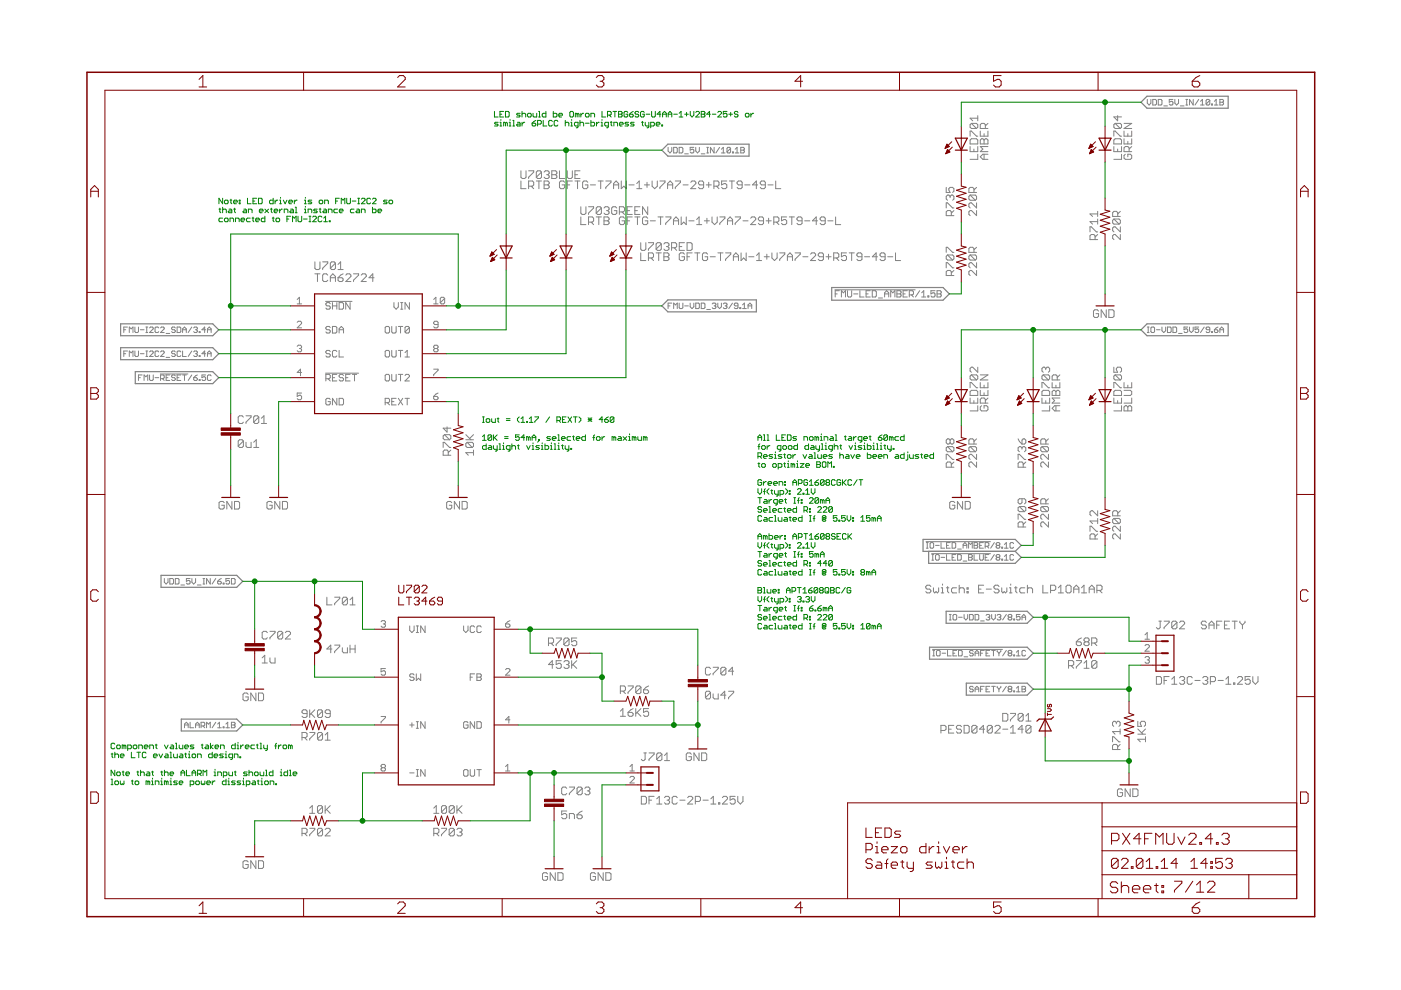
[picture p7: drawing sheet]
<svg xmlns="http://www.w3.org/2000/svg" width="297mm" height="210mm" viewBox="0 0 297 210" stroke-linecap="round" stroke-linejoin="round" font-family="sans-serif">
<g fill="none" stroke="#808080" stroke-width=".21">
<path d="M110.4 36.2v1.4l.3 .2h.6l.2-.2v-1.4M110.4 38.4v1.6h1.1M112.1 36.2h1.1v.3l-1.1 1.1v.2M112.1 39.5h.8l.3-.3v-.5l-.3-.3h-.8v1.6M112.6 39.5l.6 .5M113.7 38.4h1.1M114.3 38.4v1.6M114.8 36.5v1.1l-.3 .2h-.5l-.3-.2M114.8 36.5l-.3-.3h-.5l-.3 .3v1.1M114.8 36.5l-1.1 1.1M115.4 38.4h.8l.2 .3v.2l-.2 .3 .2 .3v.2l-.2 .3h-.8zM115.4 36.5l.2-.3h.6l.2 .3v.3l-.2 .2"/>
<path d="M115.4 39.2h.8M115.9 37h.3M116.2 37l.2 .3v.3l-.2 .2h-.6l-.2-.2M117 36.2h.8l.3 .3v.3l-.3 .2 .3 .3v.3l-.3 .2h-.8zM117 37h.8M118.6 36.2v1.6h1.1M119.7 38.7l-.3-.3h-.5l-.3 .3v1l.3 .3h.5l.3-.3v-.5h-.5M120.3 39.2h.5M120.3 36.2v1.4l.2 .2h.6l.2-.2v-1.4M121.3 38.4h-1v1.6M121.9 38.4h1.1M121.9 37h.5"/>
<path d="M122.4 38.4v1.6M123 36.2h-1.1v1.6h1.1M124.6 38.7l-.2-.3h-.6l-.3 .3v1l.3 .3h.6l.2-.3v-.5h-.5M125.2 39.2h1.1M126.8 38.4h1.1M127.4 38.4v1.6M128.4 38.4h1.1v.3l-1.1 1v.3M130.1 39.2h1.1M131.7 38.4v1.6l.6-.5 .5 .5v-1.6M133.3 39.2h1.2M135 38.9l.5-.5v1.6M136.6 39.2h1.1"/>
<path d="M137.2 38.7v1M138.3 38.4v1.1l.5 .5 .6-.5v-1.1M139.9 38.4h1.1v.3l-1.1 1v.3M141.5 39.2h1.1M141.6 31.2v.8l.4 .4 .4-.4v-.8M142.8 31.2h.6l.2 .3v.7l-.2 .2h-.6zM143.2 38.4h1.1v.3l-1.1 1v.3M144 31.2h.6l.2 .3v.7l-.2 .2h-.6zM144.8 39.2h1.1M145.2 32.6h.7M146.5 38.7l.2-.3h.6l.2 .3v.2l-1 1.1h1M147.1 31.2h-.8v.6l.4-.2 .4 .2v.4l-.2 .2h-.4l-.2-.2"/>
<path d="M147.5 31.2v.8l.4 .4 .4-.4v-.8M148.7 32.6h.8M149.2 39.2h-.8l-.3-.3v-.2l.3-.3h.5l.3 .3v1l-.3 .3h-.5l-.3-.3M149.7 39.2h1.1M149.8 32.4h.4M149.8 31.2h.4M150 31.2v1.2M150.3 38.7v1M151.4 39.5h.8l.2-.3v-.5l-.2-.3h-.8v1.6M151.4 31.2v1.2l-.8-1.2v1.2M151.9 39.5l.5 .5M152.6 31.2l-.8 1.2"/>
<path d="M153 32.4h.7M153 31.6l.4-.4v1.2M154.1 38.4h-1.1v.8l.5-.3h.3l.3 .3v.5l-.3 .3h-.5l-.3-.3M154.6 38.4h1.1M154.9 31.5l-.2-.3h-.4l-.2 .3v.7M154.9 31.5v.7l-.2 .2h-.4l-.2-.2M154.9 31.5l-.8 .7M155.2 38.4v1.6M155.3 32.2h.2v.2h-.2zM155.9 31.6l.4-.4v1.2M155.9 32.4h.8M157.1 31.2h.5l.2 .3-.2 .3 .2 .4-.2 .2h-.5z"/>
<path d="M157.1 31.8h.5M157.4 39.2h-.9l-.2-.3v-.2l.2-.3h.6l.3 .3v1l-.3 .3h-.6l-.2-.3M157.9 39.2h1.1M160.6 39.2h-1l.8-.8v1.6M162.3 39.2h-.8l-.3-.3v-.2l.3-.3h.5l.3 .3v1l-.3 .3h-.5l-.3-.3M162.8 39.2h1.1M164.5 38.4v1.6h1M200.6 39.7v1.1h.8l-.2-.5v-.3l.2-.3h.6l.2 .3v.5l-.2 .3M205.7 31.1v1.1h1.6v-1.1M205.7 29.7l.3-.3h1l.3 .3v.8h-1.6zM205.7 28.9v-1.1h.3l1 1.1h.3M206 26.2l-.3 .2v.6l.3 .2h1"/>
<path d="M206 26.2h1l.3 .2v.6l-.3 .2M206 26.2l1 1M206.5 31.6v.6M207.1 39.7l-.6 .6M207.3 32.7v1.1h-1.6M207.3 24.5v1.1M207.3 25.1h-1.6l.5 .5M207.8 29.7l.3-.3h.3l.2 .3 .3-.3h.3l.3 .3v.8h-1.7zM207.8 27.8v1.1h1.7v-1.1M208.6 28.3v.6M208.6 29.7v.8M208.6 32.7v1.1"/>
<path d="M208.9 27.2v-.8l-.3-.2h-.5l-.3 .2v.8h1.7M209.5 32.7h-1.1l-.6 .6 .6 .5h1.1M209.5 31.1h-1.7l.6 .5-.6 .6h1.7M209.5 26.2l-.6 .5M236.2 31.1v1.1h1.6v-1.1M236.2 29.7l.2-.3h1.1l.3 .3v.8h-1.6zM236.2 28.9v-1.1h.2l1.1 1.1h.3M236.4 26.2l-.2 .2v.6l.2 .2h1.1M236.4 26.2h1.1l.3 .2v.6l-.3 .2M236.4 26.2l1.1 1M237 24.5v1.1l-.8-.8h1.6M237 31.6v.6"/>
<path d="M237.8 32.7v1.1h-1.6M238.3 27.8v1.1h1.6v-1.1M238.3 29.4v1.1h1.6v-1.1M238.3 26.2h1.6l-1.6 1h1.6M238.6 32.7l-.3 .3v.5l.3 .3h1.1l.2-.3v-.5l-.2-.3h-.6v.6M239.1 28.3v.6M239.1 30v.5M239.4 32.2v-.9l-.3-.2h-.5l-.3 .2v.9h1.6M239.9 31.1l-.5 .5M243.2 21.1v.8l.4 .4 .4-.4v-.8M244.4 21.1h.6l.2 .2v.8l-.2 .2h-.6zM245.6 21.1h.6l.2 .2v.8l-.2 .2h-.6z"/>
<path d="M246.7 22.5h.8M248.7 21.1h-.8v.6l.4-.2 .4 .2v.4l-.2 .2h-.4l-.2-.2M249.1 21.1v.8l.4 .4 .4-.4v-.8M250.3 22.5h.7M251.4 22.3h.4M251.4 21.1h.4M251.6 21.1v1.2M253 21.1v1.2l-.8-1.2v1.2M254.1 21.1l-.7 1.2M254.5 22.3h.8M254.5 21.5l.4-.4v1.2M256.5 21.3v.8l-.2 .2h-.4l-.2-.2"/>
<path d="M256.5 21.3l-.2-.2h-.4l-.2 .2v.8M256.5 21.3l-.8 .8M256.9 22.1h.2v.2h-.2zM257.5 22.3h.7M257.5 21.5l.4-.4v1.2M258.6 21.1h.6l.2 .2-.2 .4 .2 .4-.2 .2h-.6zM258.6 21.7h.6M66.8 58.1h1M66.8 55.5v1.4l.2 .2h.6l.2-.2v-1.4M67.3 58.1v1.6M68.4 55.5h1.1v.3l-1.1 1.1v.2M69.5 58.3l-.3-.2h-.5l-.3 .2v1.1l.3 .3h.5l.3-.3"/>
<path d="M70 59.7v-1.1l.6-.5 .5 .5v1.1M70 58.9h1.1M71.1 55.8l-.3-.3h-.5l-.3 .3v1.1M71.1 55.8v1.1l-.3 .2h-.5l-.3-.2M71.1 55.8l-1.1 1.1M71.7 58.9h.8l.2 .2v.3l-.2 .3h-.6l-.2-.3zM71.7 57.1h1M71.7 56.1l.5-.6v1.6M72.7 58.1l-1 .8M73.3 58.3l.3-.2h.5l.3 .2v.3l-1.1 1.1h1.1M75 58.1h1v.2l-1 1.1v.3M76.6 58.3l.3-.2h.5l.3 .2v.3l-1.1 1.1h1.1"/>
<path d="M79.3 58.9h-1.1l.8-.8v1.6M123.1 43.8v1.4l.3 .3h.6l.2-.3v-1.4M123.1 46v1.6h1.1M124.8 43.8h1.1v.3l-1.1 1.1v.3M124.8 47.1h.8l.3-.3v-.5l-.3-.3h-.8v1.6M125.3 47.1l.6 .5M126.4 46h1.1M127 46v1.6M127.5 44.1v1.1l-.3 .3h-.5l-.3-.3M127.5 44.1l-.3-.3h-.5l-.3 .3v1.1M127.5 44.1l-1.1 1.1M128.1 46h.8l.2 .3v.2l-.2 .3 .2 .3v.2l-.2 .3h-.8z"/>
<path d="M128.1 44.1l.2-.3h.6l.2 .3v.3l-.2 .3M128.1 46.8h.8M128.6 44.7h.3M128.9 44.7l.2 .2v.3l-.2 .3h-.6l-.2-.3M130.1 40v-1.1l.5-.5 .6 .5v1.1M130.8 44.1l-.3-.3h-.5l-.3 .3v1.1l.3 .3h.5l.3-.3v-.5h-.6M131.3 44.9h.8l.3-.2v-.6l-.3-.3h-.8v1.7M131.9 44.9l.5 .6M132.4 46.3l-.3-.3h-.5l-.3 .3v1l.3 .3h.5l.3-.3v-.5h-.5M133 46.8h.5M133 44.7h.5M134 46h-1v1.6"/>
<path d="M134 43.8h-1v1.7h1M134.6 46h1.1M134.6 44.7h.5M135 40h1.1M135.1 46v1.6M135.7 43.8h-1.1v1.7h1.1M135.8 51.5v1.3l.3 .3h.6l.2-.3v-1.3M135.8 53.6v1.6h1.1M137.3 46.3l-.2-.3h-.6l-.3 .3v1l.3 .3h.6l.2-.3v-.5h-.5M137.3 43.8v1.7l-1.1-1.7v1.7M137.5 51.5h1.1v.2l-1.1 1.1v.3M137.5 54.7h.8l.3-.3v-.5l-.3-.3h-.8v1.6"/>
<path d="M137.9 46.8h1.1M138 54.7l.6 .5M139.1 53.6h1.1M139.5 46h1.1M139.7 53.6v1.6M140.1 46v1.6M140.2 51.7v1.1l-.3 .3h-.5l-.3-.3M140.2 51.7l-.3-.2h-.5l-.3 .2v1.1M140.2 51.7l-1.1 1.1M140.8 51.7l.2-.2h.6l.2 .2v.3l-.2 .3M140.8 53.6h.8l.2 .3v.3l-.2 .2 .2 .3v.3l-.2 .2h-.8zM140.8 54.4h.8"/>
<path d="M141.1 46h1.1v.3l-1.1 1v.3M141.3 52.3h.3M141.5 40v-1.1l.6-.5 .5 .5v1.1M141.6 52.3l.2 .2v.3l-.2 .3h-.6l-.2-.3M142.4 52.5h.8l.3-.2v-.6l-.3-.2h-.8v1.6M142.8 46.8h1.1M142.8 47.6v-1.1l.5-.5 .6 .5v1.1M142.9 52.5l.6 .6M144 52.3h.6M144.4 46v1.6l.6-.5 .5 .5v-1.6M145.1 53.9l-.3-.3h-.5l-.3 .3v1.1l.3 .2h.5l.3-.2v-.6h-.5M145.1 51.5h-1.1v1.6h1.1"/>
<path d="M145.7 54.4h.5M145.7 51.5h.8l.2 .2v1.1l-.2 .3h-.8zM146 46.8h1.2M146.7 53.6h-1v1.6M147.3 53.6h1.1M147.7 47.6h1.1M147.7 46.5l.5-.5v1.6M147.8 53.6v1.6M149.3 46.8h1.1M149.9 46.3v1M150 53.9l-.2-.3h-.6l-.3 .3v1.1l.3 .2h.6l.2-.2v-.6h-.5M150.6 54.4h1.1"/>
<path d="M151 46v1.1l.5 .5 .6-.5v-1.1M152.2 53.6h1.1M152.6 46h1.1v.3l-1.1 1v.3M152.8 53.6v1.6M153.8 53.6h1.1v.3l-1.1 1.1v.2M154.2 47.6v-1.1l.6-.5 .5 .5v1.1M154.2 46.8h1.1M155.5 54.4h1.1M155.5 55.2v-1l.5-.6 .6 .6v1M155.9 46h1.1v.3l-1.1 1v.3M157.1 53.6v1.6l.6-.5 .5 .5v-1.6M157.5 46.8h1.1"/>
<path d="M158.7 54.4h1.2M159.2 46.3l.2-.3h.6l.2 .3v.2l-1 1.1h1M160.4 55.2h1.1M160.4 54.2l.5-.6v1.6M161.9 46.8h-.8l-.3-.3v-.2l.3-.3h.5l.3 .3v1l-.3 .3h-.5l-.3-.3M162 54.4h1.1M162.4 46.8h1.1M162.6 53.9v1.1M163 46.3v1M163.7 53.6v1.1l.5 .5 .6-.5v-1.1M164.1 47.1h.8l.2-.3v-.5l-.2-.3h-.8v1.6M164.6 47.1l.5 .5"/>
<path d="M165.3 53.6h1.1v.3l-1.1 1.1v.2M166.8 46h-1.1v.8l.5-.3h.3l.3 .3v.5l-.3 .3h-.5l-.3-.3M166.9 54.4h1.1M166.9 55.2v-1l.6-.6 .5 .6v1M167.3 46h1.1M167.9 46v1.6M168.6 53.6h1.1v.3l-1.1 1.1v.2M170.1 46.8h-.9l-.2-.3v-.2l.2-.3h.6l.3 .3v1l-.3 .3h-.6l-.2-.3M170.2 54.4h1.1M170.6 46.8h1.1M171.9 53.9l.2-.3h.6l.2 .3v.3l-1 1h1M173.3 46.8h-1l.8-.8v1.6"/>
<path d="M174.6 54.4h-.8l-.3-.2v-.3l.3-.3h.5l.3 .3v1.1l-.3 .2h-.5l-.3-.2M175 46.8h-.8l-.3-.3v-.2l.3-.3h.5l.3 .3v1l-.3 .3h-.5l-.3-.3M175.1 54.4h1.1M175.5 46.8h1.1M175.7 53.9v1.1M176.8 54.7h.8l.2-.3v-.5l-.2-.3h-.8v1.6M177.2 46v1.6h1M177.3 54.7l.5 .5M179.5 53.6h-1.1v.8l.5-.2h.3l.3 .2v.6l-.3 .2h-.5l-.3-.2M180 53.6h1.1M180.6 53.6v1.6M182.8 54.4h-.9l-.2-.2v-.3l.2-.3h.6l.3 .3v1.1l-.3 .2h-.6l-.2-.2"/>
<path d="M183.3 54.4h1.1M186 54.4h-1l.8-.8v1.6M187.7 54.4h-.8l-.3-.2v-.3l.3-.3h.5l.3 .3v1.1l-.3 .2h-.5l-.3-.2M188.2 54.4h1.1M189.9 53.6v1.6h1M200.6 56.8v-1.1h.3l1.1 1.1h.2M200.6 53.5v-1.1h.3l1.1 1.1h.2M200.6 44.1v-1.1h.3l1.1 1.1h.2M200.9 54.1l-.3 .2v.6l.3 .2h1.1M200.9 54.1h1.1l.2 .2v.6l-.2 .2M200.9 54.1l1.1 1M201.4 41.6l-.2-.2h-.3l-.3 .2v.6l.3 .3"/>
<path d="M201.4 41.6l.3-.2h.3l.2 .2v.6l-.2 .3M201.4 41.6v.3M201.7 58.4v-.8l-.3-.3h-.5l-.3 .3v.8h1.6M201.7 45.7v-.8l-.3-.3h-.5l-.3 .3v.8h1.6M202.2 57.3l-.5 .6M202.2 44.6l-.5 .6M205.7 41.4h1.1l.3 .2v.6l-.3 .3M205.7 54.1h1.1l.3 .2v.6l-.3 .2M205.7 41.4l-.3 .2v.6l.3 .3h1.1M205.7 54.1l-.3 .2v.6l.3 .2h1.1M205.7 54.1l1.1 1M205.7 41.4l1.1 1.1"/>
<path d="M206.5 40.8v-.8l-.3-.3h-.5l-.3 .3v.8h1.7M206.5 53.5v-.8l-.3-.3h-.5l-.3 .3v.8h1.7M207.1 43v1.1l-1.1-1.1h-.3l-.3 .3v.5l.3 .3M207.1 44.6v1.1l-1.1-1.1h-.3l-.3 .3v.5l.3 .3M207.1 55.7v1.1l-1.1-1.1h-.3l-.3 .3v.5l.3 .3M207.1 57.3v1.1l-1.1-1.1h-.3l-.3 .3v.5l.3 .3M207.1 52.4l-.6 .6M231.1 49.2v-1.1h.3l1.1 1.1h.2M232.2 50.8v-.8l-.3-.3h-.5l-.3 .3v.8h1.6M232.7 49.7l-.5 .6M232.7 47h-1.6l.5 .5M232.7 44.8v1.1"/>
<path d="M232.7 46.4v1.1M232.7 45.4h-1.6l.5 .5M236.2 46.4h1.1l.2 .3v.6l-.2 .2M236.2 46.4l-.3 .3v.6l.3 .2h1.1M236.2 46.4l1.1 1.1M237 45.9v-.8l-.3-.3h-.5l-.3 .3v.8h1.6M237.5 48.1v1.1l-1.1-1.1h-.2l-.3 .2v.6l.3 .3M237.5 49.7v1.1l-1.1-1.1h-.2l-.3 .3v.5l.3 .3M237.5 44.8l-.5 .6M26.2 69.9h.4M26.2 75h.4M27 69.3h-.8v1.2"/>
<path d="M27 74.4h-.8v1.2M27.4 70.5v-1.2l.4 .4 .4-.4v1.2M27.4 75.6v-1.2l.4 .4 .4-.4v1.2M28.6 69.3v1l.2 .2h.4l.2-.2v-1M28.6 74.4v1l.2 .2h.4l.2-.2v-1M29.8 69.9h.7M29.8 75h.7M30.1 79.5h-.7v1.2M30.9 69.3h.4M30.9 70.5h.4M30.9 74.4h.4M30.9 75.6h.4"/>
<path d="M31.1 69.3v1.2M31.1 74.4v1.2M31.7 69.5l.2-.2h.4l.2 .2v.2l-.8 .8h.8M31.7 74.6l.2-.2h.4l.2 .2v.2l-.8 .8h.8M31.7 79.5v1l.2 .2h.4l.2-.2v-1M33.7 69.5l-.2-.2h-.4l-.2 .2v.8l.2 .2h.4l.2-.2M33.7 74.6l-.2-.2h-.4l-.2 .2v.8l.2 .2h.4l.2-.2M34 79.3h5.8M34 69.5l.2-.2h.4l.2 .2v.2l-.8 .8h.8M34 74.6l.2-.2h.4l.2 .2v.2l-.8 .8h.8M35.2 70.7h.8M35.2 75.8h.8"/>
<path d="M36 79.5h-.8v1.2h.8M37.2 79.7l-.2-.2h-.4l-.2 .4 .2 .2h.4l.2 .4-.2 .2h-.4l-.2-.2M37.2 69.5l-.2-.2h-.4l-.2 .4 .2 .2h.4l.2 .4-.2 .2h-.4l-.2-.2M37.2 74.6l-.2-.2h-.4l-.2 .4 .2 .2h.4l.2 .4-.2 .2h-.4l-.2-.2M37.5 69.3h.6l.2 .2v.8l-.2 .2h-.6zM38.3 79.5h-.8v1.2h.8M38.3 74.6l-.2-.2h-.4l-.2 .2v.8l.2 .2h.4l.2-.2M38.7 79.5h.8M38.7 69.9h.8M38.7 70.5v-.8l.4-.4 .4 .4v.8M38.7 74.4v1.2h.8M39.1 79.5v1.2"/>
<path d="M40.7 69.3l-.8 1.2M40.7 74.4l-.8 1.2M40.7 79.5l-.8 1.2M41.1 69.5l.2-.2h.3l.2 .2-.2 .4M41.1 74.6l.2-.2h.3l.2 .2-.2 .4M41.4 69.9h.2M41.4 75h.2M41.6 69.9l.2 .2-.2 .4h-.3l-.2-.2M41.6 75l.2 .2-.2 .4h-.3l-.2-.2M41.8 79.5l-.7 .6M42.2 70.3h.2v.2h-.2zM42.2 75.4h.2v.2h-.2z"/>
<path d="M43.6 79.5h-.8v.6l.4-.2 .4 .2v.4l-.2 .2h-.4l-.2-.2M43.6 69.9h-.8l.6-.6v1.2M43.6 75h-.8l.6-.6v1.2M44 69.9h.8M44 75h.8M44 70.5v-.8l.4-.4 .4 .4v.8M44 75.6v-.8l.4-.4 .4 .4v.8M44.8 79.7l-.2-.2h-.4l-.2 .2v.8l.2 .2h.4l.2-.2M63 63.5l.5-.5v1.4M63 64.4h.9M63 68.3l.2-.2h.5l.2 .2v.3l-.9 .9h.9M63 73.4l.2-.2h.5l.2 .2-.2 .5"/>
<path d="M63.5 73.9h.2M63.7 73.9l.2 .2-.2 .5h-.5l-.2-.2M63.9 79h-.9l.7-.7v1.4M69 63.9h5.6M69 79.1h7M70 64.4l-.2-.2h-.5l-.2 .4 .2 .3h.5l.2 .4-.2 .3h-.5l-.2-.3M70 69.4l-.2-.2h-.5l-.2 .5 .2 .2h.5l.2 .5-.2 .2h-.5l-.2-.2M70 74.5l-.2-.2h-.5l-.2 .5 .2 .2h.5l.2 .5-.2 .2h-.5l-.2-.2M70.5 64.9h.9M70.5 64.2v1.4M70.5 69.2h.7l.2 .2v1l-.2 .2h-.7zM71.4 74.5l-.2-.2h-.5l-.2 .2v1l.2 .2h.5l.2-.2"/>
<path d="M71.4 79.4h-.9v1.4h.9M71.4 64.2v1.4M71.9 64.2h.7l.2 .2v.9l-.2 .3h-.7zM71.9 70.6v-.9l.5-.5 .4 .5v.9M71.9 74.3v1.4h.9M71.9 69.9h.9M72.8 79.6l-.2-.2h-.5l-.2 .4 .2 .3h.5l.2 .4-.2 .3h-.5l-.2-.3M74.2 64.2v1.4l-.9-1.4v1.4M74.2 79.4h-.9v1.4h.9M74.7 79.4h.9M75.2 79.4v1.4M81.7 74.5l.2-.2h.5l.2 .2v1l-.2 .2h-.5l-.2-.2z"/>
<path d="M81.9 69.2h.5l.2 .2v1l-.2 .2h-.5l-.2-.2v-1zM81.9 79.4h.5l.2 .2v.9l-.2 .3h-.5l-.2-.3v-.9zM83.1 74.3v1.2l.2 .2h.5l.2-.2v-1.2M83.1 69.2v1.2l.2 .2h.5l.2-.2v-1.2M83.1 79.4v1.1l.2 .3h.5l.2-.3v-1.1M83.5 64.2v.9l.5 .5 .5-.5v-.9M84.5 69.2h.9M84.5 74.3h.9M84.5 79.4h.9M84.9 69.2v1.4M84.9 74.3v1.4M84.9 79.4v1.4"/>
<path d="M84.9 64.2h.5M84.9 65.6h.5M85.2 64.2v1.4M85.9 75.7h.9M85.9 79.6l.2-.2h.5l.2 .2v.2l-.9 1h.9M85.9 74.8l.4-.5v1.4M86.8 69.4l-.2-.2h-.5l-.2 .2v1M86.8 69.4v1l-.2 .2h-.5l-.2-.2M86.8 64.2v1.4l-.9-1.4v1.4M86.8 69.4l-.9 1M91.9 78.3h1v.2l-1 .9v.3M91.9 64.4h1"/>
<path d="M91.9 63.5l.5-.5v1.4M92.2 73.9l-.3-.2 .3-.5h.4l.3 .2-.3 .5M92.2 73.9l-.3 .2 .3 .5h.4l.3-.2-.3-.5M92.2 73.9h.4M92.9 68.8h-.7l-.3-.2 .3-.5h.4l.3 .2v1l-.3 .2h-.4l-.3-.2M94.3 63.3v.9l-.3 .2h-.4l-.3-.2M94.3 63.3l-.3-.3h-.4l-.3 .3v.9M94.3 63.3l-1 .9M141.6 64.9h.4M142.4 64.3h-.8v1.1M142.8 65.4v-1.1l.4 .3 .4-.3v1.1M144 64.3v.9l.2 .2h.4l.2-.2v-.9"/>
<path d="M145.2 64.9h.7M146.3 64.3v.7l.4 .4 .4-.4v-.7M147.5 64.3h.6l.2 .2v.7l-.2 .2h-.6zM148.7 64.3h.5l.3 .2v.7l-.3 .2h-.5zM149.8 65.6h.8M151 64.5l.2-.2h.4l.2 .2-.2 .4M151.4 64.9h.2M151.6 64.9l.2 .1-.2 .4h-.4l-.2-.2M152.2 64.3v.7l.4 .4 .4-.4v-.7M153.4 64.5l.1-.2h.4l.2 .2-.2 .4M153.7 64.9h.2M153.9 64.9l.2 .1-.2 .4h-.4l-.1-.2"/>
<path d="M155.3 64.3l-.8 1.1M156.5 64.9h-.6l-.2-.3 .2-.3h.4l.2 .2v.7l-.2 .2h-.4l-.2-.2M156.8 65.2h.3v.2h-.3zM157.4 65.4h.8M157.4 64.6l.4-.3v1.1M158.6 64.9h.8M158.6 65.4v-.8l.4-.3 .4 .3v.8M177 61.4h17M177.1 62.3h.4M177.9 61.6h-.8v1.4M178.4 63v-1.4l.4 .5 .5-.5v1.4M179.7 61.6v1.1l.2 .3h.5l.2-.3v-1.1"/>
<path d="M181 62.3h.9M182.3 61.6v1.4h.9M183.6 62.3h.5M184.5 61.6h-.9v1.4h.9M184.9 61.6h.7l.2 .3v.8l-.2 .3h-.7zM186.2 63.2h.9M187.6 62.3h.8M187.6 63v-.9l.4-.5 .4 .5v.9M188.8 63v-1.4l.5 .5 .4-.5v1.4M190.2 61.6h.6l.3 .3-.3 .4 .3 .4-.3 .3h-.6zM190.2 62.3h.6M191.5 62.3h.4"/>
<path d="M192.4 61.6h-.9v1.4h.9M192.8 62.5h.6l.3-.2v-.4l-.3-.3h-.6v1.4M193.2 62.5l.5 .5M195 61.6l-.9 1.4M195.4 63h.9M195.4 62.1l.5-.5v1.4M196.7 62.7h.2v.3h-.2zM198.2 61.6h-.8v.7l.4-.2h.2l.2 .2v.4l-.2 .3h-.4l-.2-.3M198.7 61.6h.6l.3 .3-.3 .4 .3 .4-.3 .3h-.6zM198.7 62.3h.6M206 79.5l-.3 .3v.5l.3 .3h1M206 79.5h1l.3 .3v.5l-.3 .3"/>
<path d="M206 79.5l1 1.1M207.3 77.9v1l-1.1-1h-.2l-.3 .2v.6l.3 .2M207.8 79.5h1.7l-1.7 1.1h1.7M221.2 79.5l-.3 .3v.5l.3 .3h1.1M221.2 79.5h1.1l.2 .3v.5l-.2 .3M221.2 79.5l1.1 1.1M221.7 78.1l.3-.2h.3l.2 .2v.6l-.2 .2M221.7 78.1v.3M221.7 78.1l-.3-.2h-.2l-.3 .2v.6l.3 .2M224.7 79.5l-.5 .5M232.9 66l-.3-.3h-.5l-.3 .3v1l.3 .3h.5l.3-.3v-.5h-.5M234.5 65.7v1.6l-1-1.6v1.6"/>
<path d="M235.1 65.7h.8l.3 .3v1l-.3 .3h-.8zM236.2 77.9v1h.8l-.3-.8 .3-.2h.5l.3 .2v.6l-.3 .2M236.4 79.5l-.2 .3v.5l.2 .3h1.1M236.4 79.5h1.1l.3 .3v.5l-.3 .3M236.4 79.5l1.1 1.1M243.2 69.3h.4M243.2 70.5h.4M243.4 69.3v1.2M244 69.5l.2-.2h.4l.2 .2v.8l-.2 .2h-.4l-.2-.2zM245.2 69.9h.8M246.4 69.3v.8l.3 .4 .4-.4v-.8M247.5 69.3h.6l.2 .2v.8l-.2 .2h-.6z"/>
<path d="M248.7 69.3h.6l.2 .2v.8l-.2 .2h-.6zM249.9 70.7h.7M251.8 69.3h-.8v.6l.4-.2 .4 .2v.4l-.2 .2h-.4l-.2-.2M252.2 69.3v.8l.4 .4 .4-.4v-.8M254.1 69.3h-.7v.6l.4-.2 .3 .2v.4l-.1 .2h-.4l-.2-.2M255.3 69.3l-.8 1.2M256.5 69.9h-.6l-.2-.2 .2-.4h.4l.2 .2v.8l-.2 .2h-.4l-.2-.2M256.9 70.3h.2v.2h-.2zM257.5 69.9h.5l.2 .4-.2 .2h-.3l-.2-.2zM258.2 69.3l-.7 .6M258.6 69.9h.8M258.6 70.5v-.8l.4-.4 .4 .4v.8"/>
<path d="M29.4 80.1h.4M30.5 80.7v-1.2l.4 .4 .4-.4v1.2M32.9 80.1h.8M34 80.3h.6l.2-.2v-.4l-.2-.2h-.6v1.2M34.4 80.3l.4 .4M35.2 80.1h.4M37.5 80.1h.5M41.1 80.1h.5l.2 .4-.2 .2h-.3l-.2-.2zM42.2 80.5h.2v.2h-.2zM51.6 88.4l-.3-.2h-.5l-.3 .2v1.1l.3 .3h.5l.3-.3M51.6 93.5l-.3-.3h-.5l-.3 .3v1.1M51.6 93.5v1.1l-.3 .3h-.5l-.3-.3"/>
<path d="M51.6 93.5l-1.1 1.1M52.2 93.8v.8l.2 .3h.8v-1.1M52.2 88.2h1v.2l-1 1.1v.3M53.8 94.9h1.1M53.8 93.8l.5-.6v1.7M54.9 88.4l-.3-.2h-.5l-.3 .2v1.1M54.9 88.4v1.1l-.3 .3h-.5l-.3-.3M54.9 88.4l-1.1 1.1M55.4 89.8h1.1M55.4 88.7l.6-.5v1.6M63.9 83.3h-.9v.8l.5-.3h.2l.2 .3v.4l-.2 .3h-.5l-.2-.3M69.1 80.3h.7l.2-.2v-.5l-.2-.2h-.7v1.4"/>
<path d="M69.6 80.3l.4 .5M70 84.7l-.2-.2h-.5l-.2 .2v.9l.2 .3h.5l.2-.3v-.4h-.4M70.5 80.1h.5M71.4 84.5v1.4l-.9-1.4v1.4M71.9 84.5h.7l.2 .2v.9l-.2 .3h-.7zM73.3 80.1h.5M81.7 85.4h.7l.2-.2v-.5l-.2-.2h-.7v1.4M82.1 85.4l.5 .5M83.1 85.2h.4M84 84.5h-.9v1.4h.9M84.5 84.5l.9 1.4M85.4 84.5l-.9 1.4"/>
<path d="M85.9 84.5h.9M86.3 84.5v1.4M91.9 84.1h.7l.3 .4-.3 .3h-.4l-.3-.3zM92.9 83.3l-1 .8M94 94.9v-1.1h.2l1.1 1.1h.3M94.2 92.2l-.2 .2v.6l.2 .2h1.1M94.2 92.2l1.1 1M94.2 92.2h1.1l.3 .2v.6l-.3 .2M94.8 90.5v1.1l-.8-.8h1.6M95 96.5v-.8l-.2-.3h-.6l-.2 .3v.8h1.6M95.6 95.4l-.6 .6M98.8 93.2h1.6"/>
<path d="M98.8 92.2l1 1M99 93.8h1.1l.3 .3v.5l-.3 .3M99 93.8l-.2 .3v.5l.2 .3h1.1M99 93.8l1.1 1.1M100.4 96h-1.6l.5 .5M100.4 95.4v1.1M100.4 92.2l-.8 .8M200.6 97.4v-1.1h.3l1.1 1.1h.2M200.9 94.7l-.3 .3v.5l.3 .3h1.1M200.9 94.7h1.1l.2 .3v.5l-.2 .3M200.9 94.7l1.1 1.1M201.4 93.3l-.2-.3h-.3l-.3 .3v.6l.3 .2h.3l.2-.2"/>
<path d="M201.4 93.3l.3-.3h.3l.2 .3v.6l-.2 .2h-.3l-.3-.2M201.4 93.3v.6M201.7 99.1v-.9l-.3-.2h-.5l-.3 .2v.9h1.6M202.2 98l-.5 .5M205.7 84.4v1.1h1.6v-1.1M205.7 83l.3-.2h1l.3 .2v.8h-1.6zM205.7 82.2v-1.1h.3l1 1.1h.3M205.7 94.7h1.1l.3 .3v.5l-.3 .3M205.7 94.7l-.3 .3v.5l.3 .3h1.1M205.7 94.7l1.1 1.1M206.5 84.9v.6M206.5 94.1v-.8l-.3-.3h-.5l-.3 .3v.8h1.7"/>
<path d="M207.1 96.3v1.1l-1.1-1.1h-.3l-.3 .3v.5l.3 .3M207.1 98v1.1l-1.1-1.1h-.3l-.3 .2v.6l.3 .3M207.1 93l-.6 .6M207.3 86v1.1h-1.6M207.8 81.1v1.1h1.7v-1.1M207.8 82.8v1h1.7v-1M208.1 86l-.3 .3v.5l.3 .3h1.1l.3-.3v-.5l-.3-.3h-.6v.6M208.6 81.7v.5M208.6 83.3v.5M208.9 85.5v-.8l-.3-.3h-.5l-.3 .3v.8h1.7M209.5 84.4l-.6 .5M215.9 97.4v-1.1h.2l1.1 1.1h.3"/>
<path d="M215.9 93l.2 .6 .6 .5M216.7 95l-.3-.3h-.3l-.2 .3v.5l.2 .3M216.7 95l.2-.3h.3l.3 .3v.5l-.3 .3M216.7 95v.2M216.9 99.1v-.9l-.2-.2h-.6l-.2 .2v.9h1.6M216.9 93h.3l.3 .3v.6l-.3 .2h-.5v-.8zM217.5 98l-.6 .5M220.9 84.4v1.1h1.6v-1.1M220.9 83l.3-.2h1.1l.2 .2v.8h-1.6zM220.9 82.2v-1.1h.3l1.1 1.1h.2M220.9 94.7l-.2 .3v.5l.2 .3h1.1M220.9 94.7h1.1l.3 .3v.5l-.3 .3"/>
<path d="M220.9 94.7l1.1 1.1M221.7 84.9v.6M221.7 94.1v-.8l-.2-.3h-.6l-.2 .3v.8h1.6M222.3 98v1.1l-1.1-1.1h-.3l-.2 .2v.6l.2 .3M222.3 96.3v1.1l-1.1-1.1h-.3l-.2 .3v.5l.2 .3M222.3 93l-.6 .6M222.5 86v1.1h-1.6M223.1 83l.3-.2h.2l.3 .2 .3-.2h.2l.3 .2v.8h-1.6zM223.1 81.1v1.1h1.6v-1.1M223.9 81.7v.5M223.9 83v.8M223.9 86v1.1"/>
<path d="M224.2 80.6v-.8l-.3-.3h-.5l-.3 .3v.8h1.6M224.7 86h-1.1l-.5 .6 .5 .5h1.1M224.7 84.4h-1.6l.5 .5-.5 .6h1.6M236.2 84.4v1.1h1.6v-1.1M236.2 83l.2-.2h1.1l.3 .2v.8h-1.6zM236.2 82.2v-1.1h.2l1.1 1.1h.3M237 84.9v.6M237.8 86v1.1h-1.6M238.3 81.1v1.1h1.6v-1.1M238.3 86.3l.3-.3h.2l.3 .3 .3-.3h.3l.2 .3v.8h-1.6zM238.3 82.8h1.4l.2 .2v.6l-.2 .2h-1.4M239.1 81.7v.5"/>
<path d="M239.1 86.3v.8M239.9 84.4v1.1h-1.6M47.5 106.6l-.2-.3h-.6l-.3 .3v1.1l.3 .2h.6l.2-.2v-.6h-.5M49.2 106.3v1.6l-1.1-1.6v1.6M49.7 106.3h.8l.3 .3v1.1l-.3 .2h-.8zM57.7 106.6l-.3-.3h-.5l-.3 .3v1.1l.3 .2h.5l.3-.2v-.6h-.6M59.3 106.3v1.6l-1-1.6v1.6M59.9 106.3h.8l.3 .3v1.1l-.3 .2h-.8zM95.8 106.6l-.3-.3h-.5l-.3 .3v1.1l.3 .2h.5l.3-.2v-.6h-.6M97.4 106.3v1.6l-1.1-1.6v1.6M98 106.3h.8l.3 .3v1.1l-.3 .2h-.8zM196.3 114.9h13.7"/>
<path d="M196.4 116.2h.4M196.4 115h.4M196.6 115v1.2M197.4 115h.4l.2 .3v.7l-.2 .2h-.4l-.2-.2v-.7zM197.5 117.4h12.5M197.6 118.8h.4M197.6 117.6h.4M197.8 117.6v1.2M198.4 115.6h.7M198.4 117.8l.1-.2h.4l.2 .2v.8l-.2 .2h-.4l-.1-.2zM199.5 115v1.2h.8M199.5 118.2h.8"/>
<path d="M200.7 115.6h.4M200.7 117.6v1.2h.8M201.5 115h-.8v1.2h.8M201.9 115h.5l.2 .3v.7l-.2 .2h-.5zM201.9 118.2h.3M202.4 106.6l-.2-.3h-.6l-.2 .3v1.1l.2 .2h.6l.2-.2v-.6h-.5M202.6 117.6h-.7v1.2h.7M203 117.6h.6l.2 .2v.8l-.2 .2h-.6zM203 116.4h.8M204.1 106.3v1.6l-1.1-1.6v1.6M204.2 115.6h.8M204.2 116.2v-.8l.4-.4 .4 .4v.8"/>
<path d="M204.2 119h.8M204.6 106.3h.8l.3 .3v1.1l-.3 .2h-.8zM205.4 116.2v-1.2l.4 .4 .3-.4v1.2M205.4 117.6h.6l.1 .2-.1 .4 .1 .4-.1 .2h-.6zM205.4 118.2h.6M206.5 115h.6l.2 .3-.2 .3 .2 .4-.2 .2h-.6zM206.5 117.6v1.2h.8M206.5 115.6h.6M207.7 117.6v1l.2 .2h.4l.2-.2v-1M207.7 115.6h.4M208.5 115h-.8v1.2h.8M208.9 115.8h.6l.2-.2v-.3l-.2-.3h-.6v1.2"/>
<path d="M208.9 118.2h.4M209.3 115.8l.4 .4M209.7 117.6h-.8v1.2h.8M210.8 115l-.8 1.2M210.8 117.6l-.8 1.2M211.4 115.6l-.2-.2 .2-.4h.4l.2 .3-.2 .3M211.4 118.2l-.2-.2 .2-.4h.4l.2 .2-.2 .4M211.4 115.6l-.2 .2 .2 .4h.4l.2-.2-.2-.4M211.4 115.6h.4M211.4 118.2l-.2 .2 .2 .4h.4l.2-.2-.2-.4M211.4 118.2h.4M212.4 116h.2v.2h-.2z"/>
<path d="M212.4 118.6h.2v.2h-.2zM213 116.2h.7M213 115.4l.4-.4v1.2M213 118l.4-.4v1.2M213 118.8h.7M214.9 115.3l-.2-.3h-.4l-.2 .3v.7l.2 .2h.4l.2-.2M214.9 117.8l-.2-.2h-.4l-.2 .2v.8l.2 .2h.4l.2-.2M215.9 110.1v-1.1h.2l1.1 1.1h.3M216.1 107.4l-.2 .3v.5l.2 .3h1.1M216.1 107.4h1.1l.3 .3v.5l-.3 .3M216.1 107.4l1.1 1.1M216.7 105.7v.9l-.3 .2h-.3l-.2-.2v-.6l.2-.3h1.1l.3 .3v.6l-.3 .2"/>
<path d="M216.9 111.7v-.8l-.2-.2h-.6l-.2 .2v.8h1.6M217.5 110.7l-.6 .5M220.9 107.4h1.1l.3 .3v.5l-.3 .3M220.9 107.4l-.2 .3v.5l.2 .3h1.1M220.9 107.4l1.1 1.1M221.7 106.8v-.8l-.2-.3h-.6l-.2 .3v.8h1.6M222.3 109v1.1l-1.1-1.1h-.3l-.2 .3v.5l.2 .3M222.3 110.7v1l-1.1-1h-.3l-.2 .2v.6l.2 .2M222.3 105.7l-.6 .6M231.1 112.6v-1h.3l1.1 1h.2M232.2 114.3v-.8l-.3-.3h-.5l-.3 .3v.8h1.6M232.7 108.3v1.1l-1.1-1.1h-.2l-.3 .3v.5l.3 .3"/>
<path d="M232.7 109.9v1.1M232.7 113.2l-.5 .5M232.7 110.5h-1.6l.5 .5M236.2 109.9h1.1l.2 .3v.5l-.2 .3M236.2 109.9l-.3 .3v.5l.3 .3h1.1M236.2 109.9l1.1 1.1M237 109.4v-.8l-.3-.3h-.5l-.3 .3v.8h1.6M237.5 111.6v1l-1.1-1h-.2l-.3 .2v.6l.3 .2M237.5 113.2v1.1l-1.1-1.1h-.2l-.3 .3v.5l.3 .3M237.5 108.3l-.5 .5M34.8 122.7v.7l.4 .4 .4-.4v-.7M36 122.7h.6l.2 .2v.7l-.2 .2h-.6z"/>
<path d="M37.2 122.7h.6l.2 .2v.7l-.2 .2h-.6zM38.4 124h.7M40.3 122.7h-.8v.6l.4-.2 .4 .2v.3l-.2 .2h-.4l-.2-.2M40.7 122.7v.7l.4 .4 .4-.4v-.7M41.8 124h.8M43 123.8h.4M43 122.7h.4M43.2 122.7v1.1M44.6 122.7v1.1l-.8-1.1v1.1M45.7 122.7l-.7 1.1M46.1 123.3h.6l.2 .3-.2 .2h-.4l-.2-.2zM46.9 122.7l-.8 .6"/>
<path d="M47.3 123.6h.2v.2h-.2zM48.7 122.7h-.8v.6l.4-.2 .4 .2v.3l-.2 .2h-.4l-.2-.2M49.1 122.7h.6l.1 .2v.7l-.1 .2h-.6zM55.6 139.5l.5-.6v1.7M56.7 134.1l-.3-.2h-.5l-.3 .2v1.1l.3 .3h.5l.3-.3M57.2 139.5v.8l.3 .3h.8v-1.1M57.2 133.9h1.1v.2l-1.1 1.1v.3M59.9 134.1l-.2-.2h-.6l-.2 .2v1.1M59.9 134.1v1.1l-.2 .3h-.6l-.2-.3M59.9 134.1l-1 1.1M60.5 134.1l.3-.2h.5l.3 .2v.3l-1.1 1.1h1.1M69.3 126.6v1.6h1.1"/>
<path d="M70.4 137.6h-1.1l.8-.8v1.6M71 136.8h1v.3l-1 1v.3M71 126.6h1v.3l-1 1.1v.2M72.6 137.3v.8l.3 .3h.8v-1.1M73.7 126.9l-.3-.3h-.5l-.3 .3v1.1M73.7 126.9v1.1l-.3 .2h-.5l-.3-.2M73.7 126.9l-1.1 1.1M74.2 137.6h1.1M74.2 136.8v1.6M74.2 128.2h1.1M74.2 127.2l.6-.6v1.6M75.3 136.8v1.6"/>
<path d="M80.8 131.8l.2-.2h.5l.2 .2-.2 .5M81.3 132.3h.2M81.5 132.3l.2 .2-.2 .5h-.5l-.2-.2M86.9 132.7v.9l.4 .5 .5-.5v-.9M88.3 134.1h.4M88.3 132.7h.4M88.5 132.7v1.4M90.1 132.7v1.4l-.9-1.4v1.4M98.3 132.7v.9l.5 .5 .4-.5v-.9M100.6 132.9l-.2-.2h-.5l-.2 .2v1l.2 .2h.5l.2-.2M102 132.9l-.2-.2h-.5l-.2 .2v1l.2 .2h.5l.2-.2M107.2 132.3h.7l.2 .5-.2 .2h-.5l-.2-.2z"/>
<path d="M108.1 131.6l-.9 .7M116.3 136.4h.8l.3-.3v-.5l-.3-.3h-.8v1.6M116.8 136.4l.6 .5M117.9 135.3h1.1v.3l-1.1 1v.3M120.6 135.6l-.2-.3h-.6l-.3 .3v1M120.6 135.6v1l-.2 .3h-.6l-.3-.3M120.6 135.6l-1.1 1M122.3 135.3h-1.1v.8l.8-.3 .3 .3v.5l-.3 .3h-.5l-.3-.3M197.4 124.4l-.3-.3h-.5l-.3 .3v.2l.3 .3h.5l.3 .3v.2l-.3 .3h-.5l-.3-.3M197.7 137.7h14.8M197.8 139.1h.4M197.8 137.9h.4"/>
<path d="M197.9 124.6v.8l.3 .3 .3-.3 .2 .3 .3-.3v-.8M198 137.9v1.2M198.5 138.1l.3-.2h.3l.2 .2v.8l-.2 .2h-.3l-.3-.2zM199.6 125.7h.5M199.6 124.6h.2v1.1M199.7 138.5h.8M199.8 123.8v.3M200.6 124.6h.6M200.9 137.9v1.2h.8M200.9 124.4v1l.3 .3M201.3 131.4h.4M201.3 130.3h.4"/>
<path d="M201.5 130.3v1.1M202.1 138.5h.3M202.2 130.3h.4l.2 .2v.8l-.2 .1h-.4l-.1-.1v-.8zM202.8 124.6h-.8l-.3 .3v.5l.3 .3h.8M202.8 137.9h-.7v1.2h.7M203.2 137.9h.6l.2 .2v.8l-.2 .2h-.6zM203.2 130.9h.8M203.4 124.9l.2-.3h.6l.2 .3v.8M203.4 124.1v1.6M204.4 130.3v.8l.4 .3 .4-.3v-.8M204.4 139.3h.8M205 124.6h.3v.3h-.3z"/>
<path d="M205 125.4h.3v.3h-.3zM205.6 130.3h.5l.3 .2v.8l-.3 .1h-.5zM206.4 138.1l-.3-.2h-.3l-.2 .4 .2 .2h.3l.3 .4-.3 .2h-.3l-.2-.2M206.7 130.3h.6l.2 .2v.8l-.2 .1h-.6zM206.7 139.1v-.8l.4-.4 .4 .4v.8M206.7 138.5h.8M207.5 124.9h.5M207.9 138.5h.4M207.9 131.7h.8M208.6 124.1h-1.1v1.6h1.1M208.7 137.9h-.8v1.2M209.1 130.5l.2-.2h.4l.1 .2-.1 .4"/>
<path d="M209.1 138.5h.4M209.1 124.9h1.1M209.5 130.9h.2M209.7 130.9l.1 .2-.1 .3h-.4l-.2-.1M209.8 137.9h-.7v1.2h.7M210.2 137.9h.8M210.2 130.3v.8l.4 .3 .4-.3v-.8M210.6 137.9v1.2M211.4 137.9l.4 .6M211.4 130.5l.2-.2h.4l.2 .2-.2 .4M211.8 138.5v.6M211.8 130.9h.2"/>
<path d="M211.8 124.4l-.2-.3h-.6l-.3 .3v.2l.3 .3h.6l.2 .3v.2l-.2 .3h-.6l-.3-.3M212 130.9l.2 .2-.2 .3h-.4l-.2-.1M212.2 137.9v.2l-.4 .4M212.4 124.6v.8l.2 .3 .3-.3 .3 .3 .3-.3v-.8M213.4 137.9l-.8 1.2M213.4 130.3l-.8 1.1M214 130.9l-.3-.2 .3-.4h.3l.2 .2-.2 .4M214 138.5l-.3-.2 .3-.4h.3l.2 .2-.2 .4M214 130.9l-.3 .2 .3 .3h.3l.2-.1-.2-.4M214 138.5l-.3 .2 .3 .4h.3l.2-.2-.2-.4M214 138.5h.3M214 130.9h.3"/>
<path d="M214 125.7h.6M214 124.6h.3v1.1M214.3 123.8v.3M214.9 131.3h.2v.1h-.2zM214.9 138.9h.2v.2h-.2zM215.1 124.6h.5M215.4 124.4v1l.2 .3M215.5 138.3l.4-.4v1.2M215.5 139.1h.8M216.3 130.3h-.8v.6l.4-.2 .4 .2v.4l-.2 .1h-.4l-.2-.1M216.7 131.4v-.7l.4-.4 .3 .4v.7M216.7 130.9h.7"/>
<path d="M217.3 124.6h-.8l-.3 .3v.5l.3 .3h.8M217.4 138.1l-.1-.2h-.4l-.2 .2v.8l.2 .2h.4l.1-.2M217.8 124.9l.3-.3h.6l.2 .3v.8M217.8 124.1v1.6M221.1 124.1v1.6h1.1M222.7 125.2h.9l.2-.3v-.5l-.2-.3h-.9v1.6M224.4 125.7h1.1M224.4 124.6l.5-.5v1.6M226.3 124.1h.5l.3 .3v1l-.3 .3h-.5l-.3-.3v-1zM227.6 124.9h1.1M227.6 125.7v-1.1l.6-.5 .5 .5v1.1M228.2 136.1h.8l.3 .2v.3l-.3 .3h-.5l-.3-.3z"/>
<path d="M229.3 135.3l-.6 .2-.5 .6M229.3 125.7h1.1M229.3 124.6l.5-.5v1.6M230.1 136.1l-.3-.3v-.3l.3-.2h.6l.2 .2v.3l-.2 .3M230.1 136.1l-.3 .2v.3l.3 .3h.6l.2-.3v-.3l-.2-.2M230.1 136.1h.6M230.9 124.9h1.1M230.9 125.7v-1.1l.6-.5 .5 .5v1.1M231.5 136.3h.8l.3-.2v-.6l-.3-.2h-.8v1.6M232 136.3l.6 .6M232.6 125.2h.8l.3-.3v-.5l-.3-.3h-.8v1.6M233.1 125.2l.6 .5"/>
<path d="M242.8 136.9l.2-.2h.5l.2 .2v.2l-.9 1h.9M242.8 139.4l.2-.2h.5l.2 .2-.2 .5M242.8 134.6l.4-.5v1.4M242.8 135.5h.9M243.2 139.9h.3M243.5 139.9l.2 .2-.2 .5h-.5l-.2-.2M245.7 131.7h.6M246 131.7v1.4l-.3 .2h-.3l-.2-.2M246.8 131.7h1.1v.3l-1.1 1.1v.2M249.5 132l-.2-.3h-.6l-.3 .3v1.1M249.5 132v1.1l-.2 .2h-.6l-.3-.2M249.5 132l-1.1 1.1"/>
<path d="M250.1 132l.3-.3h.5l.3 .3v.2l-1.1 1.1h1.1M255.8 132l-.3-.3h-.5l-.3 .3v.2l.3 .3h.5l.3 .3v.3l-.3 .2h-.5l-.3-.2M256.3 132.5h1.1M256.3 133.3v-1.1l.6-.5 .5 .5v1.1M258 132.5h.5M259.1 131.7h-1.1v1.6M259.6 132.5h.5M260.7 131.7h-1.1v1.6h1.1M261.2 131.7h1.1M261.8 131.7v1.6M262.9 131.7v.3l.5 .5M263.4 132.5v.8"/>
<path d="M264 131.7v.3l-.6 .5M39.1 153.7h.8M39.1 154.3v-.8l.4-.4 .4 .4v.8M40.3 153.1v1.2h.8M41.5 154.3v-.8l.3-.4 .4 .4v.8M41.5 153.7h.7M42.6 153.9h.6l.2-.2v-.4l-.2-.2h-.6v1.2M43 153.9l.4 .4M43.8 154.3v-1.2l.4 .4 .4-.4v1.2M45.7 153.1l-.7 1.2M46.1 154.3h.8M46.1 153.5l.4-.4v1.2"/>
<path d="M47.3 154.1h.2v.2h-.2zM47.9 154.3h.8M47.9 153.5l.4-.4v1.2M49.1 153.7h.6M49.1 153.1h.6l.1 .2-.1 .4 .1 .4-.1 .2h-.6zM52.6 147.2l-.3-.3h-.5l-.3 .3v1.1l.3 .3h.5l.3-.3v-.5h-.5M54.3 146.9v1.7l-1.1-1.7v1.7M54.8 146.9h.8l.3 .3v1.1l-.3 .3h-.8zM55.6 140.6h1.1M64 156.4h.8l.3-.3v-.5l-.3-.3h-.8v1.6M64.6 156.4l.5 .5M65.1 151.3h-.8l-.3-.3v-.2l.3-.3h.5l.3 .3v1l-.3 .3h-.5l-.3-.3"/>
<path d="M65.7 155.3h1v.3l-1 1.1v.2M65.7 150.5v1.6M65.9 151.3l.8 .8M66.7 150.5l-1 1.1M68.4 150.8l-.3-.3h-.5l-.3 .3v1M68.4 155.6l-.3-.3h-.5l-.3 .3v1.1M68.4 150.8v1l-.3 .3h-.5l-.3-.3M68.4 155.6v1.1l-.3 .2h-.5l-.3-.2M68.4 150.8l-1.1 1M68.4 155.6l-1.1 1.1M68.9 156.9h1.1M68.9 155.8l.6-.5v1.6"/>
<path d="M70 151.3h-.8l-.3-.3v-.2l.3-.3h.5l.3 .3v1l-.3 .3h-.5l-.3-.3M80.8 151.9h.9v.2l-.9 1v.2M81.7 141.8h-.9v.7l.5-.3 .4 .3v.4l-.2 .3h-.5l-.2-.3M86.9 153.7h.9M87.3 153.2v1M87.8 143.1l-.2-.2h-.5l-.2 .2 .2 .5h.5l.2 .2-.2 .5h-.5l-.2-.3M88.3 142.9v1.4l.4-.5 .5 .5v-1.4M88.3 153h.4M88.3 154.4h.4M88.5 153v1.4M90.1 153v1.4l-.9-1.4v1.4M99.2 153.2l-.2-.2h-.5l-.2 .2v1l.2 .2h.5l.2-.2v-.5h-.4"/>
<path d="M99.7 143.6h.5M100.6 142.9h-.9v1.4M100.6 153v1.4l-.9-1.4v1.4M101.1 142.9h.7l.2 .2-.2 .5 .2 .4-.2 .3h-.7zM101.1 143.6h.7M101.1 153h.7l.2 .2v1l-.2 .2h-.7zM107.2 142l.2-.2h.5l.2 .2v.2l-.9 1h.9M108.1 152.6h-.9l.7-.7v1.4M117.4 140.9h-1.1l.8-.8v1.6M119 140.1h-1.1v.8l.6-.3h.2l.3 .3v.5l-.3 .3h-.5l-.3-.3M119.5 140.4l.3-.3h.6l.2 .3v.2l-.2 .3M120.1 140.9h.3"/>
<path d="M120.4 140.9l.2 .3v.2l-.2 .3h-.6l-.3-.3M121.2 140.1v1.6M121.5 140.9l.8 .8M122.3 140.1l-1.1 1.1M131.5 150.8l.6-.6v1.7M131.5 151.9h1.1M131.5 146.5h.8l.3-.2v-.6l-.3-.3h-.8v1.7M132.1 146.5l.5 .6M133.2 151h.8l.2 .3v.3l-.2 .3h-.6l-.2-.3zM133.2 145.4h1v.3l-1 1.1v.3M134.2 150.2l-1 .8M134.8 150.2v1.7"/>
<path d="M135.1 151l.8 .9M135.9 145.7v1.1l-.3 .3h-.5l-.3-.3M135.9 145.7l-.3-.3h-.5l-.3 .3v1.1M135.9 150.2l-1.1 1.1M135.9 145.7l-1.1 1.1M136.4 146.3h.8l.3 .2v.3l-.3 .3h-.5l-.3-.3zM136.5 159.6h.6M136.8 159.6v1.4l-.3 .3h-.3l-.2-.3M137.5 150.2h-1.1v.8l.6-.2h.2l.3 .2v.6l-.3 .3h-.5l-.3-.3M137.5 145.4l-.5 .3-.6 .6M137.6 159.6h1.1v.3l-1.1 1.1v.3M140.3 159.9l-.2-.3h-.6l-.3 .3v1.1"/>
<path d="M140.3 159.9v1.1l-.2 .3h-.6l-.3-.3M140.3 159.9l-1.1 1.1M146.6 159.9l-.3-.3h-.5l-.3 .3v1.1l.3 .3h.5l.3-.3v-.6h-.6M148.2 159.6v1.7l-1.1-1.7v1.7M148.8 159.6h.8l.2 .3v1.1l-.2 .3h-.8zM150.6 141.8l-.2-.3h-.6l-.2 .3v1l.2 .3h.6l.2-.3M150.6 146.8l-.2-.2h-.6l-.2 .2v1.1M150.6 146.8v1.1l-.2 .3h-.6l-.2-.3M150.6 146.8l-1 1.1M151.2 147.1v.8l.3 .3h.8v-1.1M151.2 141.5h1.1v.3l-1.1 1v.3M153.9 147.4h-1.1l.8-.8v1.6"/>
<path d="M153.9 141.8l-.3-.3h-.5l-.3 .3v1M153.9 141.8v1l-.3 .3h-.5l-.3-.3M153.9 141.8l-1.1 1M154.5 146.6h1.1v.2l-1.1 1.1v.3M155.6 142.3h-1.1l.8-.8v1.6M199.5 154.9h.8l.3-.3v-.5l-.3-.3h-.8v1.6M201.1 154.6h.6M202.2 153.8h-1.1v1.6h1.1M203.9 154.1l-.3-.3h-.6l-.2 .3v.2l.2 .3h.6l.3 .3v.3l-.3 .2h-.6l-.2-.2M204.4 153.8h.8l.3 .3v1.1l-.3 .2h-.8zM206.4 145.7l-.3-.2h-.3l-.2 .4 .2 .2h.3l.3 .4-.3 .2h-.3l-.2-.2M206.7 146.1h.8"/>
<path d="M206.7 146.7v-.8l.4-.4 .4 .4v.8M207.1 154.1l-.2-.3h-.6l-.3 .3v1.1M207.1 154.1v1.1l-.2 .2h-.6l-.3-.2M207.1 154.1l-1.1 1.1M207.9 146.1h.4M208.7 145.5h-.8v1.2M208.8 154.6h-1.1l.8-.8v1.6M209.1 146.1h.4M209.8 145.5h-.7v1.2h.7M210.2 145.5h.8M210.4 154.1l-.3-.3h-.5l-.3 .3v1.1M210.4 154.1v1.1l-.3 .2h-.5l-.3-.2"/>
<path d="M210.4 154.1l-1.1 1.1M210.6 145.5v1.2M210.9 154.1l.3-.3h.6l.2 .3v.2l-1.1 1.1h1.1M211.4 145.5l.4 .6M211.8 146.1v.6M212.2 145.5v.2l-.4 .4M212.6 151.3h.8l.3 .2v1.1l-.3 .3h-.8zM212.6 154.6h1.1M213.4 145.5l-.8 1.2M214 146.1l-.3-.2 .3-.4h.3l.2 .2-.2 .4M214 146.1h.3M214 146.1l-.3 .2 .3 .4h.3l.2-.2-.2-.4"/>
<path d="M214.2 151.3h1.1v.2l-1.1 1.1v.3M214.2 155.4h1.1M214.2 154.3l.6-.5v1.6M214.9 146.5h.2v.2h-.2zM215.5 146.7h.8M215.5 145.9l.4-.4v1.2M216.7 145.5h.6l.1 .2-.1 .4 .1 .4-.1 .2h-.6zM216.7 146.1h.6M216.9 151.5l-.2-.2h-.6l-.2 .2v1.1M216.9 154.6h-1l.8-.8v1.6M216.9 151.5v1.1l-.2 .3h-.6l-.2-.3M216.9 151.5l-1 1.1"/>
<path d="M217.5 152.9h1.1M217.5 151.8l.5-.5v1.6M218.6 154.1l-.3-.3h-.5l-.3 .3v1.1M218.6 154.1v1.1l-.3 .2h-.5l-.3-.2M218.6 154.1l-1.1 1.1M226.5 141.1h.9l.2-.2v-.6l-.2-.2h-.9v1.6M227.1 141.1l.5 .6M228.2 140.1h1.1v.2l-1.1 1.1v.3M229.8 140.6l.6-.5v1.6M229.8 141.7h1.1M232.6 140.3v1.1l-.3 .3h-.6l-.2-.3M232.6 140.3l-.3-.2h-.6l-.2 .2v1.1"/>
<path d="M232.6 140.3l-1.1 1.1M235.9 157.3v-1.1h.2l1.1 1.1h.3M236.7 153.2l.3-.3h.2l.3 .3v.5l-.3 .3M236.7 153.2l-.3-.3h-.3l-.2 .3v.5l.2 .3M236.7 153.2v.3M237 158.9v-.8l-.3-.3h-.6l-.2 .3v.8h1.6M237.5 154.6v1.1M237.5 157.8l-.5 .6M237.5 155.1h-1.6l.5 .6M241.2 152.9v1.1h.8l-.2-.5v-.3l.2-.3h.6l.3 .3v.5l-.3 .3M241.2 155.7h1.7M241.2 154.6l1.1 1.1"/>
<path d="M242.9 156.7h-1.7l.6 .6M242.9 156.2v1.1M242.9 154.6l-.9 .8M245.2 143.4h.8l.3 .3v1.1l-.3 .3h-.8zM246.8 144.3h.6M247.9 143.4h-1.1v1.7M248.4 145.1h1.1M248.4 144l.6-.6v1.7M250.1 143.7l.3-.3h.5l.3 .3v.3l-.3 .3M250.6 144.3h.3M250.9 144.3l.3 .2v.3l-.3 .3h-.5l-.3-.3M252.8 143.7l-.3-.3h-.5l-.3 .3v1.1l.3 .3h.5l.3-.3"/>
<path d="M253.3 144.3h1.1M255 143.7l.3-.3h.5l.3 .3v.3l-.3 .3M255.5 144.3h.3M255.8 144.3l.3 .2v.3l-.3 .3h-.5l-.3-.3M256.6 144.5h.8l.3-.2v-.6l-.3-.3h-.8v1.7M258.3 144.3h1.1M259.9 145.1h1.1M259.9 144l.5-.6v1.7M261.5 144.8h.3v.3h-.3zM262.4 143.7l.2-.3h.6l.2 .3v.3l-1 1.1h1M265.1 143.4h-1.1v.9l.5-.3h.3l.3 .3v.5l-.3 .3h-.5l-.3-.3M265.6 143.4v1.1l.6 .6 .5-.6v-1.1"/>
<path d="M64 176.7h.8l.3-.3v-.5l-.3-.3h-.8v1.6M64.6 176.7l.5 .5M65.7 172.4h1M65.7 171.3l.5-.5v1.6M65.7 175.6h1v.3l-1 1.1v.2M68.4 171.1v1.1l-.3 .2h-.5l-.3-.2M68.4 171.1l-.3-.3h-.5l-.3 .3v1.1M68.4 175.9l-.3-.3h-.5l-.3 .3v1.1M68.4 175.9v1.1l-.3 .2h-.5l-.3-.2M68.4 171.1l-1.1 1.1M68.4 175.9l-1.1 1.1M68.9 170.8v1.6"/>
<path d="M68.9 175.9l.3-.3h.5l.3 .3v.2l-1.1 1.1h1.1M69.2 171.6l.8 .8M70 170.8l-1.1 1.1M81 162.8l-.2 .2 .2 .5h.5l.2-.3-.2-.4M81 162.8l-.2-.3 .2-.4h.5l.2 .2-.2 .5M81 162.8h.5M86.9 163.9h.9M88.3 163.2h.4M88.3 164.6h.4M88.5 163.2v1.4M90.1 163.2v1.4l-.9-1.4v1.4M92 171.3l.5-.5v1.6"/>
<path d="M92 172.4h1M92 176.7h.8l.2-.3v-.5l-.2-.3h-.8v1.6M92.5 176.7l.5 .5M93.6 175.6h1.1v.3l-1.1 1.1v.2M94.7 171.1v1.1l-.3 .2h-.5l-.3-.2M94.7 171.1l-.3-.3h-.5l-.3 .3v1.1M94.7 171.1l-1.1 1.1M96.3 171.1v1.1l-.2 .2h-.6l-.3-.2M96.3 171.1l-.2-.3h-.6l-.3 .3v1.1M96.3 175.9l-.2-.3h-.6l-.3 .3v1.1M96.3 175.9v1.1l-.2 .2h-.6l-.3-.2M96.3 171.1l-1.1 1.1"/>
<path d="M96.3 175.9l-1.1 1.1M96.9 170.8v1.6M96.9 175.9l.2-.3h.6l.3 .3v.2l-.3 .3M97.1 171.6l.9 .8M97.4 176.4h.3M97.7 176.4l.3 .3v.3l-.3 .2h-.6l-.2-.2M98 170.8l-1.1 1.1M98.5 163.2h.5l.2 .2v.9l-.2 .3h-.5l-.2-.3v-.9zM99.7 163.2v1.1l.2 .3h.5l.2-.3v-1.1M101.1 163.2h.9M101.6 163.2v1.4M107.2 162.5l.5-.4v1.4"/>
<path d="M107.2 163.5h.9M120.2 172h-1.1v.8l.8-.3 .3 .3v.5l-.3 .3h-.5l-.3-.3M120.2 167.2l-.3-.3h-.5l-.3 .3v1l.3 .3h.5l.3-.3M120.7 173.6v-1.1h.8l.3 .3v.8M120.7 166.9h1.1v.3l-1.1 1v.3M122.3 172.8h.9l.2 .2v.3l-.2 .3h-.6l-.3-.3zM123.4 172l-1.1 .8M123.4 167.2l-.2-.3h-.6l-.3 .3v1M123.4 167.2v1l-.2 .3h-.6l-.3-.3M123.4 167.2l-1.1 1M124 167.2l.3-.3h.5l.3 .3v.2l-.3 .3M124.5 167.7h.3"/>
<path d="M124.8 167.7l.3 .3v.2l-.3 .3h-.5l-.3-.3M133.6 162.5l.4-.4v1.4M133.6 163.5h.9M133.6 164.8l.2-.2h.5l.2 .2v.3l-.9 .9h.9M136 168.8h.8l.3 .3v1.1l-.3 .3h-.8zM137.6 169.7h.6M138.7 168.8h-1.1v1.7M139.2 170.5h1.1M139.2 169.4l.6-.6v1.7M140.9 169.1l.2-.3h.6l.3 .3v.3l-.3 .3M140.9 161.3h1.1M140.9 160.2l.5-.6v1.7"/>
<path d="M141.4 169.7h.3M141.7 169.7l.3 .2v.3l-.3 .3h-.6l-.2-.3M143.6 169.1l-.3-.3h-.5l-.3 .3v1.1l.3 .3h.5l.3-.3M144.1 169.7h1.1M145.8 169.1l.2-.3h.6l.3 .3v.3l-1.1 1.1h1.1M147.4 169.9h.8l.3-.2v-.6l-.3-.3h-.8v1.7M149.1 169.7h1.1M150.7 170.5h1.1M150.7 169.4l.5-.6v1.7M152.3 170.2h.3v.3h-.3zM153.2 169.1l.2-.3h.6l.2 .3v.3l-1 1.1h1M155.9 168.8h-1.1v.9l.5-.3h.3l.3 .3v.5l-.3 .3h-.5l-.3-.3"/>
<path d="M156.4 168.8v1.1l.6 .6 .5-.6v-1.1M238 167.5l-.3-.2h-.5l-.3 .2v1.1l.3 .3h.5l.3-.3v-.5h-.6M239.6 167.3v1.6l-1.1-1.6v1.6M240.2 167.3h.8l.3 .2v1.1l-.3 .3h-.8zM52.6 182.8l-.3-.3h-.5l-.3 .3v1.1l.3 .2h.5l.3-.2v-.6h-.5M54.3 182.5v1.6l-1.1-1.6v1.6M54.8 182.5h.8l.3 .3v1.1l-.3 .2h-.8zM116.1 185.3l-.3-.3h-.5l-.3 .3v1.1l.3 .2h.5l.3-.2v-.6h-.6M117.7 185v1.6l-1.1-1.6v1.6M118.3 185h.8l.3 .3v1.1l-.3 .2h-.8zM126.3 185.3l-.3-.3h-.5l-.3 .3v1.1l.3 .2h.5l.3-.2v-.6h-.6M127.9 185v1.6l-1.1-1.6v1.6"/>
<path d="M128.4 185h.9l.2 .3v1.1l-.2 .2h-.9z"/>
</g>
<g fill="none" stroke="#808080" stroke-width=".25">
<path d="M140.3 31.8l1.3-1.2h17.2v2.5h-17.2zM241.9 21.7l1.3-1.3h17.2v2.5h-17.2zM25.6 68.7h19.5l1.3 1.2-1.3 1.3h-19.5zM25.6 73.7h19.5l1.3 1.3-1.3 1.3h-19.5zM28.7 78.8h16.4l1.3 1.3-1.3 1.2h-16.4zM140.3 64.9l1.3-1.3h18.8v2.5h-18.8zM176.3 61h23.6l1.4 1.3-1.4 1.3h-23.6zM241.9 69.9l1.3-1.2h17.2v2.5h-17.2zM195.7 114.4h19.5l1.3 1.2-1.3 1.3h-19.5zM196.9 116.9v2.5h18.3l1.3-1.2-1.3-1.3M34.1 122h16.1l1.3 1.3-1.3 1.2h-16.1zM197.1 137.2h20.7l1.3 1.3-1.3 1.3h-20.7z"/>
<path d="M200.6 129.6h17.2l1.3 1.3-1.3 1.2h-17.2zM38.4 152.5h11.8l1.3 1.2-1.3 1.3h-11.8zM204.9 144.8h12.9l1.3 1.3-1.3 1.3h-12.9z"/>
</g>
<g fill="none" stroke="#800000" stroke-width=".21">
<path d="M22.2 19.1h252.7v171.4h-252.7zM42.2 16.8l.8-.8v2.4M42.2 18.4h1.6M64.4 15.3v3.8M84.3 16.4l.4-.4h.8l.4 .4v.4l-1.6 1.6h1.6M106.5 15.3v3.8M126.4 16.4l.4-.4h.8l.4 .4v.4l-.4 .4M127.2 17.2h.4M127.6 17.2l.4 .4v.4l-.4 .4h-.8l-.4-.4M148.6 15.3v3.8M170.2 17.2h-1.6l1.2-1.2v2.4M190.7 15.3v3.8"/>
<path d="M212.3 16h-1.6v1.2l.8-.4h.4l.4 .4v.8l-.4 .4h-.8l-.4-.4M232.8 15.3v3.8M252.8 17.2h1.2l.4 .4v.4l-.4 .4h-.8l-.4-.4zM254.4 16l-.8 .4-.8 .8M200.4 31.4h.1M200.5 31.3h.3M200.5 31.2h.6M200.6 31.1h.7M200.6 32.5h.2M200.6 30.9h.5M200.6 32.4h.4M200.7 30.8h.3"/>
<path d="M200.7 32.3h.6M200.7 30.7h.2M200.7 32.1h.6M200.8 32h.4M200.8 31.9h.3M200.9 31.8h.1M200.9 31.7l.5 .5-.9 .4zM201.3 31.1l-.5-.5-.4 .9M201.3 31.1l-.9 .4M201.8 30.1l-1.4 1.4M201.9 31.2l-1.4 1.4M203.8 26.8v7.6"/>
<path d="M203.8 36.9v2.6l1 .2-2 .6 2 .7-2 .6 2 .6-2 .7 2 .6-2 .7 1 .3v2.6M230.9 31.4h.1M230.9 31.3h.4M231 31.2h.5M231 32.5h.2M231.1 31.1h.6M231.1 30.9h.5M231.1 32.4h.4M231.1 30.8h.4M231.1 32.3h.7M231.2 30.7h.2M231.2 32.1h.6"/>
<path d="M231.2 32h.5M231.3 31.9h.3M231.4 31.8h.1M231.4 31.7l.5 .5-.9 .4zM231.8 31.1l-.6-.5-.3 .9M231.8 31.1l-.9 .4M232.3 30.1l-1.4 1.4M232.4 31.2l-1.4 1.4M234.3 26.8v7.6M19.2 41.8v-1.6l.8-.9 .8 .9v1.6M19.2 40.6h1.6M103.9 54.2h.2"/>
<path d="M104 54.1h.4M104 54h.7M104 55.4h.1M104.1 53.8h.6M104.1 55.3h.3M104.1 53.7h.5M104.1 55.2h.6M104.2 55.1h.7M104.2 53.6h.3M104.2 53.5h.1M104.2 54.9h.6M104.3 53.4l.5 .5-.9 .4z"/>
<path d="M104.3 54.8h.3M104.4 54.7h.1M104.4 54.6l-.4 .9M104.4 54.6l.5 .5M104.4 54.6h.1M104.9 55.1l-.9 .4M105.3 52.9l-1.4 1.4M105.4 54.1l-1.4 1.4M107.3 49.6v7.6M116.6 54.2h.2M116.7 54.1h.4M116.7 54h.7"/>
<path d="M116.7 55.4h.1M116.8 53.8h.6M116.8 55.3h.3M116.8 53.7h.5M116.8 55.2h.6M116.9 55.1h.7M116.9 53.6h.3M116.9 53.5h.1M116.9 54.9h.6M117 53.4l.5 .5-.9 .4zM117 54.8h.3M117.1 54.7h.1"/>
<path d="M117.1 54.6h.1M117.1 54.6l-.4 .9M117.1 54.6l.5 .5-.9 .4M118 52.9l-1.4 1.4M118.1 54.1l-1.4 1.4M120 49.6v7.6M129.3 54.2h.2M129.4 54.1h.4M129.4 54h.7M129.4 55.4h.1M129.5 55.3h.3M129.5 53.8h.6"/>
<path d="M129.5 53.7h.5M129.5 55.2h.6M129.6 53.6h.3M129.6 55.1h.7M129.6 53.5h.1M129.6 54.9h.6M129.7 53.4l.5 .5-.9 .4zM129.7 54.8h.3M129.8 54.7h.1M129.8 54.6h.1M129.8 54.6l-.4 .9M129.8 54.6l.5 .5"/>
<path d="M130.3 55.1l-.9 .4M130.7 52.9l-1.4 1.4M130.8 54.1l-1.4 1.4M132.7 49.6v7.6M203.8 49.6v2.6l1 .2-2 .6 2 .7-2 .6 2 .6-2 .7 2 .6-2 .7 1 .3v2.6M234.3 42v2.5l1 .3-2 .6 2 .7-2 .6 2 .6-2 .7 2 .6-2 .6 1 .4v2.6M275.7 40.6h1.6M275.7 41.8v-1.6l.8-.9 .8 .9v1.6M18.4 62h3.8M61.6 64.9h5.1M61.6 69.9h5.1M61.6 75h5.1"/>
<path d="M89.5 64.9h5.1M89.5 69.9h5.1M89.5 75h5.1M234.3 62.3v2.6M274.9 62h3.8M19.2 82.2h1.2l.4 .4v.4l-.4 .4 .4 .4v.4l-.4 .4h-1.2zM19.2 83.4h1.2M48.9 87.7v3M48.9 92.3v3M61.6 85.2h5.1M61.6 80.1h5.1M89.5 85.2h5.1"/>
<path d="M89.5 80.1h5.1M97.2 87.7v2.5l1 .3-2.1 .6 2.1 .7-2.1 .6 2.1 .6-2.1 .7 2.1 .6-2.1 .6 1.1 .4v2.6M200.4 84.7h.2M200.5 84.6h.3M200.5 85.9h.1M200.5 84.5h.6M200.6 84.3h.6M200.6 85.8h.2M200.6 85.7h.5M200.6 84.2h.5M200.7 84.1h.3M200.7 85.6h.7"/>
<path d="M200.7 84h.2M200.7 85.4h.6M200.8 83.9l.5 .5-.9 .4zM200.8 85.3h.4M200.8 85.2h.3M200.9 85l.5 .5-.9 .4zM200.9 85.1h.1M201.8 83.4l-1.4 1.4M201.9 84.5l-1.4 1.4M203.8 90.2v2.6l1 .2-2 .7 2 .6-2 .6 2 .7-2 .6 2 .6-2 .7 1 .4v2.5M203.8 80.1v7.6M215.7 84.7h.1"/>
<path d="M215.7 84.6h.4M215.8 85.9h.1M215.8 84.5h.5M215.8 84.3h.7M215.8 85.8h.2M215.9 84.2h.5M215.9 85.7h.4M215.9 84.1h.3M215.9 85.6h.7M216 84h.1M216 85.4h.6M216 83.9l.5 .5-.9 .4z"/>
<path d="M216 85.3h.4M216.1 85.2h.2M216.1 85.1h.1M216.1 85l.5 .5-.8 .4zM217 83.4l-1.4 1.4M217.1 84.5l-1.3 1.4M219.1 80.1v7.6M219.1 90.2v2.6l1 .2-2.1 .7 2.1 .6-2.1 .6 2.1 .7-2.1 .6 2.1 .6-2.1 .7 1.1 .4v2.5M230.9 84.7h.1M230.9 84.6h.4M231 84.5h.6M231 85.9h.1"/>
<path d="M231.1 84.3h.6M231.1 85.8h.2M231.1 84.2h.5M231.1 85.7h.5M231.2 84.1h.3M231.2 85.6h.6M231.2 84h.2M231.2 85.4h.6M231.2 85.3h.5M231.2 83.9l.6 .5-.9 .4zM231.3 85.2h.2M231.4 85.1h.1"/>
<path d="M231.4 85l.5 .5-.9 .4zM232.3 83.4l-1.4 1.4M232.4 84.5l-1.4 1.4M234.3 80.1v7.6M275.7 82.2h1.2l.4 .4v.4l-.4 .4 .4 .4v.4l-.4 .4h-1.2zM275.7 83.4h1.2M18.4 104.8h3.8M48.9 102.9v2.6M59.1 102.9v2.6M97.2 102.9v2.6M203.8 102.9v2.6M219.1 102.9v2.6l1 .2-2.1 .7 2.1 .6-2.1 .6 2.1 .7-2.1 .6 2.1 .6-2.1 .7 1.1 .4v2.5"/>
<path d="M234.3 105.5v2.5l1 .3-2 .6 2 .6-2 .7 2 .6-2 .6 2 .7-2 .6 1 .4v2.5M274.9 104.8h3.8M20.8 125.5l-.4-.4h-.8l-.4 .4v1.6l.4 .4h.8l.4-.4M54 133.4v3.1M54 138v3M66.7 125.8v2.5M66.7 138.5v2.5M79.4 133.4h5.1M84.5 124.1v1.3l.3 .3h.5l.3-.3v-1.3M84.5 126.6v1.6h1.1M86.2 124.1h1.1v.3l-1.1 1v.3M86.2 126.6h1.1"/>
<path d="M86.7 126.6v1.6M87.8 126.9l.3-.3h.5l.3 .3v.3l-.3 .2M88.3 127.4h.3M88.6 127.4l.3 .3v.3l-.3 .2h-.5l-.3-.2M88.9 124.4v1l-.3 .3h-.5l-.3-.3M88.9 124.4l-.3-.3h-.5l-.3 .3v1M88.9 124.4l-1.1 1M89.5 124.4l.2-.3h.6l.2 .3v.2l-1 1.1h1M90.5 127.4h-1l.8-.8v1.6M91.1 127.4h.8l.3 .3v.3l-.3 .2h-.5l-.3-.2zM92.2 126.6l-.6 .3-.5 .5M93.8 127.4h-.8l-.3-.2v-.3l.3-.3h.5l.3 .3v1.1l-.3 .2h-.5l-.3-.2"/>
<path d="M104.8 133.4h5.1M114.9 138.5h2.6l.4-1 .6 2 .6-2 .7 2 .6-2 .6 2 .7-2 .6 2 .3-1h2.5M224.1 138.5h2.6l.2-1 .7 2 .6-2 .6 2 .7-2 .6 2 .6-2 .7 2 .4-1h2.5M241.9 138.5h4.5M241.9 136h4.5M277.3 125.5l-.4-.4h-.8l-.4 .4v1.6l.4 .4h.8l.4-.4M18.4 147.7h3.8M54 143.6v2.5M61.6 153.7h2.6l.2-1 .6 2 .7-2 .6 2 .7-2 .6 2 .6-2 .7 2 .3-1h2.6M79.4 143.6h5.1M79.4 153.7h5.1M104.8 143.6h5.1"/>
<path d="M104.8 153.7h5.1M130.2 148.7h2.5l.4-1.1 .6 2.1 .7-2.1 .6 2.1 .6-2.1 .7 2.1 .6-2.1 .6 2.1 .3-1h2.5M148 141v3.1M148 145.6v3.1M148 156.3v2.5M221.6 151.2v5.1M222.1 151.5h.8M222.1 151.2v.5M222.1 150.3h.5l.3 .2-.3 .3h-.5M222.2 149.3l-.1 .2 .1 .4 .3-.1 .1-.5 .3 .2-.1 .4M239.4 148.7v2.5l1 .4-2 .6 2 .6-2 .7 2 .6-2 .6 2 .7-2 .6 1 .3v2.5M241.9 141h4.5"/>
<path d="M274.9 147.7h3.8M19.2 167.9h1.2l.4 .4v1.6l-.4 .4h-1.2zM54 179.1v2.6M61.6 174h2.6l.2-1 .6 2 .7-2 .6 2 .7-2 .6 2 .6-2 .7 2 .3-1h2.6M79.4 163.9h5.1M89.5 174h2.6l.2-1 .7 2 .6-2 .6 2 .7-2 .6 2 .6-2 .7 2 .4-1h2.5M104.8 163.9h5.1M117.5 166.4v3.1M117.5 171v3M132.7 163.9h4.5M132.7 166.4h4.5M183.6 175.6v1.9h1.3"/>
<path d="M185.6 176.6h.7M185.6 179.5h.3v1.3M185.9 178.5v.3M186.9 175.6h-1.3v1.9h1.3M187.6 175.6h1l.4 .3v1.3l-.4 .3h-1zM189 179.5h1.3l-1.3 1.3h1.3M191 176.2h-1l-.4 .4 .4 .3h.6l.4 .3-.4 .3h-1M191.3 179.5h.7l.3 .3v.7l-.3 .3h-.7l-.3-.3v-.7zM196.3 178.8v2h-1l-.3-.3v-.7l.3-.3h1M197 179.5v1.3M198 179.5h-.3l-.7 .7M198.7 179.5h.3v1.3"/>
<path d="M199 178.5v.3M200 179.5l.7 1.3 .7-1.3M204 179.5v1.3M205 179.5h-.3l-.7 .7M233.7 170.2v20.3M233.7 175.3h41.2M235.7 178.2h1.1l.4-.4v-.7l-.4-.4h-1.1v2.3M238 176.7l1.6 2.3M239.4 163.9v2.5M239.6 176.7l-1.6 2.3M241.9 177.8h-1.6l1.2-1.1v2.3M242.7 177.8h.8"/>
<path d="M244.2 176.7h-1.5v2.3M245 179v-2.3l.8 .8 .8-.8v2.3M247.4 176.7v1.9l.4 .4h.7l.4-.4v-1.9M249.7 177.5l.8 1.5 .7-1.5M252 177.1l.4-.4h.8l.4 .4v.4l-1.6 1.5h1.6M254.4 178.6h.4v.4h-.4zM257.1 177.8h-1.6l1.2-1.1v2.3M257.9 178.6h.4v.4h-.4zM259.1 177.1l.3-.4h.8l.4 .4v.4l-.4 .3M259.8 177.8h.4M260.2 177.8l.4 .4v.4l-.4 .4h-.8l-.3-.4M274.9 170.2h-95.2v20.3"/>
<path d="M275.7 167.9h1.2l.4 .4v1.6l-.4 .4h-1.2zM42.2 192l.8-.8v2.5M42.2 193.7h1.6M64.4 190.5v3.9M84.3 191.6l.4-.4h.8l.4 .4v.4l-1.6 1.7h1.6M106.5 190.5v3.9M117.5 181.7v2.5M126.4 191.6l.4-.4h.8l.4 .4v.4l-.4 .4M127.2 192.4h.4M127.6 192.4l.4 .4v.5l-.4 .4h-.8l-.4-.4M127.6 181.7v2.5M148.6 190.5v3.9"/>
<path d="M170.2 192.4h-1.6l1.2-1.2v2.5M183.6 180.2h1l.3-.4v-.6l-.3-.4h-1v2M184.9 182.4l-.3-.3h-.7l-.3 .3v.4l.3 .3h.7l.3 .3v.4l-.3 .3h-.7l-.3-.3M185.6 180.8h.7M185.9 182.8h.7l.3 .3v1h-1l-.3-.3 .3-.4h1M186.9 180.2h1.4v-.4l-.3-.3h-.7l-.4 .3v.7l.4 .3h.7M187.6 183.1h.7M188.3 182.1l-.3 .3v1.7M189 183.4h1.3v-.3l-.3-.3h-.7l-.3 .3v.7l.3 .3h.7M190.7 190.5v3.9M191 182.8h.6M191.3 182.4v1.4l.3 .3"/>
<path d="M192.3 182.8v1l.3 .3h1.1M193.7 182.8v1.6l-.4 .4h-.3M197.7 182.8h-1l-.4 .3 .4 .3h.6l.4 .4-.4 .3h-1M198.4 182.8v1l.3 .3 .3-.3 .3 .3 .4-.3v-1M198.7 180.8h.6M200.4 184.1h.6M200.4 182.8h.3v1.3M200.7 181.8v.3M201.7 182.8h.7M202 180.2h1.4v-.4l-.4-.3h-.6l-.4 .3v.7l.4 .3h.6M202 182.4v1.4l.4 .3M204.4 182.8h-1l-.4 .3v.7l.4 .3h1"/>
<path d="M205 183.1l.4-.3h.7l.3 .3v1M205 182.1v2M212.3 191.2h-1.6v1.2l.8-.4h.4l.4 .4v.9l-.4 .4h-.8l-.4-.4M232.8 190.5v3.9M233.7 185.5h41.2M233.7 180.4h41.2M237 187.3l-.4-.3h-.8l-.4 .3v.4l.4 .4h.8l.4 .4v.4l-.4 .4h-.8l-.4-.4M237.1 182.4v1.3l-.4 .4h-.7l-.4-.4M237.1 182.4l-.4-.4h-.7l-.4 .4v1.3M237.1 182.4l-1.5 1.3M237.7 187v2.3M237.7 188.1l.4-.4h.8l.4 .4v1.2"/>
<path d="M237.8 182.4l.3-.4h.7l.4 .4v.3l-1.4 1.4h1.4M239.9 183.7h.3v.4h-.3zM240.1 188.5h1.6v-.4l-.4-.4h-.8l-.4 .4v.8l.4 .4h.8M242.3 182.4v1.3l-.3 .4h-.7l-.4-.4M242.3 182.4l-.3-.4h-.7l-.4 .4v1.3M242.3 182.4l-1.4 1.3M242.4 188.5h1.6v-.4l-.4-.4h-.8l-.4 .4v.8l.4 .4h.8M243 184.1h1.4M243 182.7l.7-.7v2.1M244.8 187.7h.8M245.1 183.7h.4v.4h-.4zM245.2 187.3v1.6l.4 .4"/>
<path d="M246.2 184.1h1.4M246.2 182.7l.7-.7v2.1M246.3 187.7h.4v.4h-.4zM246.3 188.9h.4v.4h-.4zM249 186.8h1.6v.4l-1.6 1.6v.4M249.7 183h-1.4l1-1v2.1M252.5 184.1h1.4M252.5 182.7l.7-.7v2.1M252.8 192.4h1.2l.4 .4v.5l-.4 .4h-.8l-.4-.4zM252.9 186.8l-1.6 2.4M253.7 187.6l.8-.8v2.4M253.7 189.2h1.5"/>
<path d="M254.4 191.2l-.8 .4-.8 .8M256 183h-1.4l1.1-1v2.1M256 187.2l.4-.4h.8l.4 .4v.4l-1.6 1.6h1.6M256.7 183.7h.3v.4h-.3zM256.7 182.7h.3v.3h-.3zM259.2 182h-1.5v1l.8-.3h.3l.4 .3v.7l-.4 .4h-.7l-.4-.4M259.9 182.4l.3-.4h.7l.4 .4v.3l-.4 .3M260.6 183h.3M260.9 183l.4 .4v.3l-.4 .4h-.7l-.3-.4M264.8 185.5v5"/>
</g>
<path d="M18.4 15.3h260.3v179.1h-260.3z" fill="none" stroke="#800000" stroke-width=".32"/>
<g fill="none" stroke="#800000" stroke-width=".25">
<path d="M202.5 31.8h2.6M202.5 29.3h2.6l-1.3 2.5zM233 29.3h2.6l-1.3 2.5zM233 31.8h2.6M106 52.2h2.6l-1.3 2.5zM106 54.7h2.6M118.7 54.7h2.6M118.7 52.2h2.6l-1.3 2.5zM131.4 54.7h2.6M131.4 52.2h2.6l-1.3 2.5zM66.7 62.3h22.8v25.4h-22.8zM232.4 64.9h3.8"/>
<path d="M202.5 82.6h2.6l-1.3 2.6zM202.5 85.2h2.6M217.8 85.2h2.5M217.8 82.6h2.5l-1.2 2.6zM233 85.2h2.6M233 82.6h2.6l-1.3 2.6zM47 105.5h3.8M57.2 105.5h3.8M95.2 105.5h3.9M201.9 105.5h3.8M84.5 130.9h20.3v35.5h-20.3zM245.1 134.7h3.8v7.6h-3.8z"/>
<path d="M52.1 146.1h3.8M146 158.8h3.9M221.6 152.5l1.3 2.5h-2.6zM223.4 152l-.5 .5h-2.6l-.5 .4M135.9 162.6h3.8v5.1h-3.8zM237.5 166.4h3.8M52.1 181.7h3.8M115.6 184.2h3.8M125.7 184.2h3.8"/>
</g>
<path d="M246.4 136h1.2M246.4 138.5h1.2M246.4 141h1.2M137.2 163.9h1.2M137.2 166.4h1.2" fill="none" stroke="#800000" stroke-width=".42"/>
<g fill="#800000" stroke="#800000" stroke-width=".21">
<path d="M66.7 128.2a1.37 1.37 0 0 1 1.4 1.4h-.3l-.2-.7-.4-.3-.5-.1z" fill-rule="evenodd"/>
<path d="M66.7 130.7l.7-.2 .4-.9h.3a1.37 1.37 0 0 1-1.4 1.4z" fill-rule="evenodd"/>
<path d="M66.7 130.7a1.37 1.37 0 0 1 1.4 1.4h-.3l-.2-.7-.4-.3-.5-.1z" fill-rule="evenodd"/>
<path d="M66.7 133.3l.7-.3 .4-.9h.3a1.37 1.37 0 0 1-1.4 1.4z" fill-rule="evenodd"/>
<path d="M66.7 133.3a1.37 1.37 0 0 1 1.4 1.4h-.3l-.2-.7-.4-.4-.5-.1z" fill-rule="evenodd"/>
<path d="M66.7 135.8l.7-.2 .4-.9h.3a1.37 1.37 0 0 1-1.4 1.4z" fill-rule="evenodd"/>
<path d="M66.7 135.8a1.37 1.37 0 0 1 1.4 1.4h-.3l-.2-.7-.4-.3-.5-.1z" fill-rule="evenodd"/>
<path d="M66.7 138.4l.7-.3 .4-.9h.3a1.37 1.37 0 0 1-1.4 1.4z" fill-rule="evenodd"/>
</g>
<g fill="#800000" stroke="#800000" stroke-width=".21">
<path d="M145.9 145.1h4.1v.5h-4.1z"/>
<path d="M145.9 144.1h4.1v.5h-4.1z"/>
<path d="M52 137.5h4v.5h-4z"/>
<path d="M52 136.5h4v.5h-4z"/>
<path d="M115.4 170.5h4.1v.5h-4.1z"/>
<path d="M115.4 169.5h4.1v.5h-4.1z"/>
<path d="M46.9 91.8h4v.5h-4z"/>
<path d="M46.9 90.7h4v.5h-4z"/>
</g>
<g fill="none" stroke="#008000" stroke-width=".21">
<path d="M104.8 23.6v1.2h.8M105.6 25.9h-.6l-.2 .2 .8 .4-.2 .2h-.6M106 24.2h.4M106 26.7h.4M106 25.9h.2v.8M106.2 25.3v.2M106.8 23.6h-.8v1.2h.8M107.2 23.6h.6l.1 .2v.8l-.1 .2h-.6zM107.2 26.1v.6M107.2 26.1l-.4-.2v.8M107.2 26.1l.2-.2 .2 .2v.6M107.9 26.7h.4"/>
<path d="M107.9 25.9h.2v.8M108.1 25.3v.2M108.7 26.7h.4M108.7 25.5h.2v1.2M109.7 25.9h.4l.2 .2v.6h-.6l-.2-.2 .2-.2h.6M110.3 24h-.6l-.2 .2 .8 .4-.2 .2h-.6M110.7 24.2l.2-.2h.4l.2 .2v.6M110.7 23.6v1.2M110.7 25.9v.8M111.3 25.9l-.6 .4M111.8 24.2l.2-.2h.4l.2 .2v.4l-.2 .2h-.4l-.2-.2zM112.8 26.1h.6l.2 .4-.2 .2h-.4l-.2-.2z"/>
<path d="M113 24v.6l.2 .2h.6v-.8M113.6 25.5l-.8 .6M114 26.3h.6l.2-.2v-.4l-.2-.2h-.6v1.2M114.2 24.8h.4M114.2 23.6h.2v1.2M115.2 25.5v1.2h.7M115.7 23.6v1.2h-.5l-.2-.2v-.4l.2-.2h.5M117.1 25.7l-.2-.2h-.4l-.2 .2v.8l.2 .2h.4l.2-.2M117.3 23.6v1.2h.6l.2-.2v-.4l-.2-.2h-.6M118.3 25.7l-.2-.2h-.4l-.2 .2v.8l.2 .2h.4l.2-.2M118.5 24.4h.8l-.2-.4h-.4l-.2 .2v.4l.2 .2h.4M119.8 26.1l.2-.2h.4l.2 .2v.6"/>
<path d="M119.8 25.5v1.2M120 31.8v17.8M121 23.6h.4l.2 .2v.8l-.2 .2h-.4l-.2-.2v-.8zM121 26.7h.4M121 25.9h.2v.8M121.2 25.3v.2M122.4 24.2l-.4-.2v.8M122.4 24.2v.6M122.4 24.2l.2-.2 .2 .2v.6M122.6 26.7h-.6l-.2-.2v-.4l.2-.2h.6v1l-.4 .2M123 26.1l.1-.2h.4l.2 .2v.6M123 25.5v1.2"/>
<path d="M123.1 24v.8M123.7 24h-.2l-.4 .4M124.1 24.2l.2-.2h.4l.2 .2v.4l-.2 .2h-.4l-.2-.2zM124.1 26.1h.8M125.3 24.8v-.8h.6l.2 .2v.6M125.3 25.5v1.2h.6l.2-.2v-.4l-.2-.2h-.6M126.5 25.9v.8M127 25.9l-.5 .4M127.4 25.9h.2v.8M127.4 26.7h.4M127.6 23.6v1.2h.8M127.6 25.3v.2"/>
<path d="M128.8 24.4h.6l.2-.2v-.4l-.2-.2h-.6v1.2M129 26.7h-.6l-.2-.2v-.4l.2-.2h.6v1l-.4 .2M129.2 24.4l.4 .4M129.4 25.9h.4M129.6 25.7v.8l.2 .2M130 23.6h.7M130.2 26.7v-.8h.5l.2 .2v.6M130.4 23.6v1.2M131.1 23.6h.6l.2 .2-.2 .4 .2 .4-.2 .2h-.6zM131.1 24.2h.6M131.3 26.3h.8l-.2-.4h-.4l-.2 .2v.4l.2 .2h.4M132.7 31.8v17.8"/>
<path d="M133.1 23.8l-.2-.2h-.4l-.2 .2v.8l.2 .2h.4l.2-.2v-.4h-.4M133.3 25.9h-.6l-.2 .2 .2 .2h.4l.2 .2-.2 .2h-.6M133.5 24.2h.6l.2 .4-.2 .2h-.4l-.2-.2zM134.3 23.6l-.8 .6M134.5 25.9h-.6l-.2 .2 .2 .2h.4l.2 .2-.2 .2h-.6M135.4 23.8l-.2-.2h-.4l-.2 .2 .2 .4h.4l.2 .2-.2 .4h-.4l-.2-.2M136 25.9h.4M136.2 25.7v.8l.2 .2M136.6 23.8l-.2-.2h-.4l-.2 .2v.8l.2 .2h.4l.2-.2v-.4h-.4M136.8 25.9v.6l.2 .2h.6M137 24.2h.8M137.6 25.9v1l-.4 .2"/>
<path d="M138 26.7h.5l.2-.2v-.4l-.2-.2h-.5v1.2M138.2 23.6v1l.1 .2h.4l.2-.2v-1M139.1 26.3h.8l-.2-.4h-.4l-.2 .2v.4l.2 .2h.4M140.1 24.2h-.8l.6-.6v1.2M140.3 26.5h.2v.2h-.2zM140.3 31.8h-33v17.8M140.5 24.2h.8M140.5 24.8v-.8l.4-.4 .4 .4v.8M141.7 24.2h.7M141.7 24.8v-.8l.3-.4 .4 .4v.8M142.8 24.2h.8M144 24.8h.8"/>
<path d="M144 24l.4-.4v1.2M145.2 24.2h.7M145.6 23.8v.8M146.3 23.6v.8l.4 .4 .4-.4v-.8M147.5 23.8l.2-.2h.4l.2 .2v.2l-.8 .8h.8M148.7 23.6h.6l.2 .2-.2 .4 .2 .4-.2 .2h-.6zM148.7 24.2h.6M150.6 24.2h-.8l.6-.6v1.2M151 24.2h.8M152.2 23.8l.2-.2h.4l.2 .2v.2l-.8 .8h.8M154.1 23.6h-.7v.6l.3-.2 .4 .2v.4l-.2 .2h-.4l-.1-.2M154.5 24.2h.8"/>
<path d="M154.9 23.8v.8M156.5 23.8l-.2-.2h-.4l-.2 .4 .2 .2h.4l.2 .4-.2 .2h-.4l-.2-.2M158.2 24h.4l.2 .2v.4l-.2 .2h-.4l-.2-.2v-.4zM159.2 24v.8M159.8 24l-.6 .4M203.8 34.4v2.5M234.3 21.7v5.1M234.3 34.4v7.6M241.9 21.7h-38.1v5.1M46.4 44.3h.4M46.6 44.1v.8l.2 .2M47.2 42v1.2l-.8-1.2v1.2"/>
<path d="M47.2 46.2h-.6l-.2 .2v.4l.2 .2h.6M47.2 43.9v1.2M47.2 44.5l.2-.2h.4l.2 .2v.6M47.6 42.6l.2-.2h.4l.2 .2v.4l-.2 .2h-.4l-.2-.2zM47.6 46.4l.2-.2h.4l.2 .2v.4l-.2 .2h-.4l-.2-.2zM48.6 44.3h.4l.1 .2v.6h-.5l-.2-.2 .2-.2h.5M48.8 42.4h.3M48.8 47v-.8h.5l.2 .2v.6M49 42.2v.8l.1 .2M49.5 42.8h.8l-.2-.4h-.4l-.2 .2v.4l.2 .2h.4M49.5 44.3h.4M49.7 44.1v.8l.2 .2"/>
<path d="M49.9 47v-.8h.6l.2 .2v.6M50.7 43h.2v.2h-.2zM50.7 42.4h.2v.2h-.2zM51.1 46.6h.8l-.2-.4h-.4l-.2 .2v.4l.2 .2h.4M51.7 44.3h.4l.2 .2v.6h-.6l-.2-.2 .2-.2h.6M52.5 42v1.2h.7M52.7 45.1v-.8h.5l.2 .2v.6M53 46.2h-.5l-.2 .2v.4l.2 .2h.5M53.4 46.2h.4M53.6 42.6h.4M53.6 46v.8l.2 .2M54.2 46.6h.8l-.2-.4h-.4l-.2 .2v.4l.2 .2h.4"/>
<path d="M54.4 42h-.8v1.2h.8M54.8 42h.6l.2 .2v.8l-.2 .2h-.6zM55 44.7h.8l-.2-.4h-.4l-.2 .2v.4l.2 .2h.4M56.2 44.3l.7 .8M56.2 45.8v1.2h-.6l-.2-.2v-.4l.2-.2h.6M56.9 44.3l-.7 .8M57.3 44.3h.4M57.5 44.1v.8l.2 .2M57.7 46.2h.4M57.9 42v1.2h-.6l-.2-.2v-.4l.2-.2h.6M57.9 46v.8l.2 .2M58.1 44.7h.8l-.2-.4h-.4l-.2 .2v.4l.2 .2h.4"/>
<path d="M58.3 42.4v.8M58.5 46.4l.2-.2h.4l.2 .2v.4l-.2 .2h-.4l-.2-.2zM58.9 42.4l-.6 .4M59.3 43.2h.4M59.3 42.4h.2v.8M59.3 44.3v.8M59.5 41.8v.2M59.9 44.3l-.6 .4M60.1 42.4l.4 .8 .3-.8M60.3 45.1v-.8h.5l.2 .2v.6M60.8 46.4h.4M61.2 42.8h.8l-.2-.4h-.4l-.2 .2v.4l.2 .2h.4"/>
<path d="M61.6 44.3h.4l.2 .2v.6h-.6l-.2-.2 .2-.2h.6M61.6 45.8h-.8v1.2M62 47v-1.2l.4 .4 .4-.4v1.2M62.4 42.4v.8M62.6 45.1h.4M62.6 43.9h.2v1.2M63 42.4h-.2l-.4 .4M63.2 45.8v1l.2 .2h.4l.2-.2v-1M64.3 46.4h.8M64.5 43.2h.4M64.5 42.4h.2v.8M64.5 44.3h.2v.8"/>
<path d="M64.5 45.1h.4M64.7 41.8v.2M64.7 43.8v.1M65.3 45.1v-.8h.6l.2 .2v.6M65.5 47h.4M65.5 45.8h.4M65.7 45.8v1.2M66.1 42.4h-.6l-.2 .2 .2 .2h.4l.2 .2-.2 .2h-.6M66.3 46l.2-.2h.4l.2 .2v.2l-.8 .8h.8M67.3 44.3h-.6l-.2 .2 .2 .2h.4l.2 .2-.2 .2h-.6M67.7 42.6l.2-.2h.3l.2 .2v.4l-.2 .2h-.3l-.2-.2zM67.7 44.3h.4"/>
<path d="M67.9 44.1v.8l.2 .2M68.2 46l-.1-.2h-.4l-.2 .2v.8l.2 .2h.4l.1-.2M68.6 44.3h.4l.2 .2v.6h-.6l-.2-.2 .2-.2h.6M68.6 47h.8M68.6 46.2l.4-.4v1.2M68.8 43.2v-.8h.6l.2 .2v.6M69.6 45.1v-.8h.6l.2 .2v.6M69.8 46.8h.2v.2h-.2zM71.2 42.6h.4M71.6 44.3h-.6l-.2 .2v.4l.2 .2h.6M71.9 42h-.7v1.2M71.9 44.7h.8l-.2-.4h-.4l-.2 .2v.4l.2 .2h.4"/>
<path d="M72.3 43.2v-1.2l.4 .4 .4-.4v1.2M73.5 42v1l.2 .2h.4l.2-.2v-1M74.7 42.6h.8M75.1 44.3h-.6l-.2 .2v.4l.2 .2h.6M75.6 44.3h.5l.1 .2v.6h-.6l-.1-.2 .1-.2h.6M75.8 43.2h.4M75.8 42h.4M76.1 42v1.2M76.6 42.2l.2-.2h.4l.2 .2v.2l-.8 .8h.8M76.6 45.1v-.8h.6l.2 .2v.6M78.6 42.2l-.2-.2h-.4l-.2 .2v.8l.2 .2h.4l.2-.2M79 42.2l.2-.2h.3l.2 .2v.2l-.7 .8h.7"/>
<path d="M79 43.9v1.2h.5l.2-.2v-.4l-.2-.2h-.5M80.1 44.7h.8l-.2-.4h-.4l-.2 .2v.4l.2 .2h.4M82.1 42.4h-.6l-.2 .2 .2 .2h.4l.2 .2-.2 .2h-.6M82.5 42.6l.2-.2h.4l.1 .2v.4l-.1 .2h-.4l-.2-.2zM107.3 57.2v12.7h-12.7M120 57.2v17.8h-25.4M132.7 57.2v22.9h-38.1M203.8 47.1v2.5M203.8 59.8v2.5h-2.5M234.3 52.2v10.1M46.4 69.9h15.2M46.4 75h15.2"/>
<path d="M48.9 64.9h12.7M94.6 64.9h45.7M97.2 64.9v-15.3h-48.3v38.1M219.1 69.9v10.2M234.3 69.9v10.2M241.9 69.9h-38.1v10.2M46.4 80.1h15.2M48.9 95.3v7.6M61.6 85.2h-2.5v17.7M94.6 85.2h2.6v2.5M97.2 97.9v5M102.3 89.6h.4"/>
<path d="M102.3 88.4h.4M102.3 92.6l.4-.4v1.2M102.3 93.4h.8M102.5 88.4v1.2M103.1 89l.2-.2h.4l.1 .2v.4l-.1 .2h-.4l-.2-.2zM103.1 94.1v1.2h-.6l-.2-.2v-.4l.2-.2h.6M103.7 94.5h.4l.1 .2v.6h-.5l-.2-.2 .2-.2h.5M104.2 88.8v.6l.2 .2h.6v-.8M104.2 92.4v.8l-.1 .2h-.4l-.2-.2M104.2 92.4l-.1-.2h-.4l-.2 .2v.8M104.2 92.4l-.7 .8M104.6 92.2v1.2"/>
<path d="M104.6 94.5v.6l.2 .2h.6M104.8 92.8l.6 .6M105.4 88.8h.4M105.4 92.2l-.8 .8M105.4 94.5v1l-.4 .2M105.6 88.6v.8l.2 .2M105.8 94.1h.2v1.2M105.8 95.3h.4M106.6 95.3h.4M106.6 94.5h.2v.8M106.8 93.9v.2M107 93h.7"/>
<path d="M107 92.6h.7M107.4 88.8h.7M107.4 89.2h.7M108.1 95.3h-.6l-.1-.2v-.4l.1-.2h.6v1l-.4 .2M108.5 94.7l.2-.2h.4l.2 .2v.6M108.5 94.1v1.2M109.7 94.5h.4M109.9 94.3v.8l.2 .2M110.1 88.4l-.4 .4v.4l.4 .4M110.1 92.2h-.8v.6l.4-.2 .4 .2v.4l-.2 .2h-.4l-.2-.2M110.5 89.6h.8M110.5 88.8l.4-.4v1.2"/>
<path d="M111.3 92.8h-.8l.6-.6v1.2M111.7 89.4h.1v.2h-.1zM111.7 94.5l.3 .8 .4-.8M112 92.8l-.3-.2v.8M112 92.8v.6M112 92.8l.2-.2 .2 .2v.6M112.2 88.8l.4-.4v1.2M112.2 89.6h.8M112.8 94.5h.2v.8M112.8 93.4v-.8l.4-.4 .4 .4v.8M112.8 92.8h.8M112.8 95.3h.4"/>
<path d="M113 93.9v.2M113.4 88.4h.8v.2l-.8 .8v.2M114.2 93.2h.2v.2h-.2zM114.4 93.4l-.4 .3M114.4 94.5h-.6l-.2 .2 .8 .4-.2 .2h-.6M114.8 94.5h.2v.8M114.8 95.3h.3M115 93.9v.2M115.5 94.1v1.2h.6l.2-.2v-.4l-.2-.2h-.6M116.5 88.4l-.8 1.2M116.7 92.6h-.6l-.2 .2 .8 .4-.2 .2h-.6M116.7 95.3h.4"/>
<path d="M116.7 94.5h.2v.8M116.9 93.9v.2M117.1 93h.8l-.2-.4h-.4l-.2 .2v.4l.2 .2h.4M117.5 95.3h.4M117.5 94.1h.2v1.2M118.1 89.2h.6l.2-.2v-.4l-.2-.2h-.6v1.2M118.3 92.2h.2v1.2M118.3 94.5h.2v.8M118.3 93.4h.4M118.3 95.3h.4M118.5 93.9v.2M118.5 89.2l.4 .4"/>
<path d="M119 93h.8l-.2-.4h-.3l-.3 .2v.4l.3 .2h.3M119 94.5h.4M119.3 94.3v.8l.1 .2M119.3 89h.3M119.8 94.5v.6l.2 .2h.6M120 88.4h-.7v1.2h.7M120.4 88.4l.8 1.2M120.6 94.5v1l-.4 .2M121 95.1h.2v.2h-.2zM121 92.6h-.6l-.2 .2v.4l.2 .2h.6M121.2 88.4l-.8 1.2M121.4 92.6h.4"/>
<path d="M121.6 92.4v.8l.2 .2M121.6 88.4h.8M122 88.4v1.2M122.2 93h.8l-.3-.4h-.3l-.2 .2v.4l.2 .2h.3M122.7 88.4l.4 .4v.4l-.4 .4M124.1 92.2v1.2h-.6l-.2-.2v-.4l.2-.2h.6M124.7 89h.8M124.7 88.6l.8 .8M125.1 88.6v.8M125.5 88.6l-.8 .8M125.7 92.8h.4M126.1 92.2l-.2 .2v1"/>
<path d="M126.6 92.6h.4l.2 .2v.4l-.2 .2h-.4l-.2-.2v-.4zM127.6 92.6v.8M127.8 89h-.8l.6-.6v1.2M128.2 89h.6l.2 .4-.2 .2h-.4l-.2-.2zM128.2 92.6l-.6 .4M129 88.4l-.8 .6M130.2 88.6v.8l-.2 .2h-.4l-.2-.2M130.2 92.8v.6M130.2 88.6l-.2-.2h-.4l-.2 .2v.8M130.2 88.6l-.8 .8M130.2 92.8l-.4-.2v.8M130.2 92.8l.1-.2 .3 .2v.6"/>
<path d="M131.1 92.6h.4l.2 .2v.6h-.6l-.2-.2 .2-.2h.6M132.1 92.6l.8 .8M132.9 92.6l-.8 .8M133.3 92.6h.2v.8M133.3 93.4h.4M133.5 92v.2M134.5 92.8l-.5-.2v.8M134.5 92.8v.6M134.5 92.8l.1-.2 .2 .2v.6M135.2 92.6v.6l.2 .2h.6v-.8M136.8 92.8v.6M136.8 92.8l-.4-.2v.8"/>
<path d="M136.8 92.8l.2-.2 .2 .2v.6M160.7 92.8h.8M160.7 93.4v-.8l.4-.4 .4 .4v.8M160.7 96.8h.6l.2-.2v-.4l-.2-.2h-.6v1.2M160.7 94.7h.4M160.7 98.3h.4M160.9 98.1v.8l.2 .2M161.1 94.1l-.2 .2v1M161.1 96.8l.4 .4M161.7 94.5h.4l.2 .2v.4l-.2 .2h-.4l-.2-.2v-.4zM161.7 98.3h.4l.2 .2v.4l-.2 .2h-.4l-.2-.2v-.4zM161.9 93.4h.4"/>
<path d="M161.9 92.2h.2v1.2M161.9 96.8h.7l-.1-.4h-.4l-.2 .2v.4l.2 .2h.4M162.6 93.4h.4M162.6 92.2h.2v1.2M162.6 94.5v.8M163.2 94.5l-.6 .4M163.8 98.5l.2-.2h.4l.2 .2v.4l-.2 .2h-.4l-.2-.2zM163.8 96.4h-.6l-.2 .2 .8 .4-.2 .2h-.6M164.2 97.2h.4M164.2 96.4h.2v.8M164.4 95.8v.2M164.6 92.2v1.2h.8"/>
<path d="M165 99.1h.6l.2-.2v-.4l-.2-.2h-.6v1.2M165.6 95.3h-.6l-.2-.2v-.4l.2-.2h.6v1l-.4 .2M165.8 92.8h.4M165.8 96.4h-.6l-.2 .2 .8 .4-.2 .2h-.6M166.2 94.5h.3l.3 .2v.4l-.3 .2h-.3l-.2-.2v-.4zM166.2 96.4h.3M166.2 98.3h.3M166.3 96.2v.8l.2 .2M166.3 98.1v.8l.2 .2M166.5 92.2h-.7v1.2h.7M166.9 92.2h.6l.2 .2v.8l-.2 .2h-.6zM166.9 98.3h.2v.8"/>
<path d="M166.9 99.1h.4M167.1 94.7l.2-.2h.4l.2 .2v.4l-.2 .2h-.4l-.2-.2zM167.1 96.4h.4l.2 .2v.4l-.2 .2h-.4l-.2-.2v-.4zM167.1 97.7v.2M168.1 98.5l-.4-.2v.8M168.1 96.4v.8M168.1 98.5v.6M168.1 98.5l.2-.2 .2 .2v.6M168.7 96.4h-.2l-.4 .4M168.9 92.6h-.6l-.2 .2 .8 .4-.2 .2h-.6M168.9 98.3h.2v.8M168.9 99.1h.4"/>
<path d="M169.1 94.1v1.2h-.6l-.2-.2v-.4l.2-.2h.6M169.1 97.7v.2M169.7 98.3h.8l-.8 .8h.8M170.2 96.4l.4 .8 .4-.8M170.5 93.4v-.8h.5l.2 .2v.6M170.8 98.7h.8l-.2-.4h-.4l-.2 .2v.4l.2 .2h.4M171.4 94.1v1.2h-.6l-.2-.2v-.4l.2-.2h.6M171.6 92.8l.2-.2h.4l.2 .2v.4l-.2 .2h-.4l-.2-.2zM171.6 96.4h.4l.2 .2v.6h-.6l-.2-.2 .2-.2h.6M172 94.5h.4l.2 .2v.6h-.6l-.2-.2 .2-.2h.6M172.6 96h.2v1.2M172.6 97.2h.4"/>
<path d="M173 94.5v.6l.2 .2h.6M173.2 92.8l-.4-.2v.8M173.2 92.8v.6M173.2 97.9h.6l.1 .2-.1 .4 .1 .4-.1 .2h-.6zM173.2 92.8l.2-.2 .2 .2v.6M173.2 98.5h.6M173.4 96.4v.6l.2 .2h.5v-.8M173.8 94.5v1l-.4 .2M173.9 93.4h.4M173.9 92.6h.2v.8M174.1 95.3h.4M174.1 94.1h.2v1.2"/>
<path d="M174.1 92v.2M174.5 97.9h.4l.2 .2v.8l-.2 .2h-.4l-.2-.2v-.8zM174.5 96.8h.8l-.2-.4h-.4l-.2 .2v.4l.2 .2h.4M174.7 93.4v-.8h.6l.2 .2v.6M174.9 95.3h.4M174.9 94.5h.2v.8M175.1 93.9v.2M175.5 99.1v-1.2l.4 .4 .4-.4v1.2M176.1 92.6h.4l.2 .2v.6h-.6l-.2-.2 .2-.2h.6M176.5 96.4h-.6l-.2 .2 .8 .4-.2 .2h-.6M176.5 95.3h-.6l-.2-.2v-.4l.2-.2h.6v1l-.4 .2M176.7 98.9h.2v.2h-.2z"/>
<path d="M176.9 94.7l.2-.2h.4l.2 .2v.6M176.9 94.1v1.2M177.1 93.4h.4M177.1 92.2h.2v1.2M178.1 94.5h.3M178.1 96.6l.1-.2h.4l.2 .2v.6M178.1 96v1.2M178.2 94.3v.8l.2 .2M179 92.6h.4M179.2 92.4v.8l.2 .2M179.4 96.4h.4l.2 .2v.6h-.6l-.2-.2 .2-.2h.6M180 92.6h.4l.2 .2v.6h-.6l-.2-.2 .2-.2h.6"/>
<path d="M180 94.5l.4 .8 .4-.8M180.4 96.4l.4 .8 .4-.8M181 92.6v.8M181.2 95.3h.3M181.2 94.5h.2v.8M181.4 93.9v.2M181.5 92.6l-.5 .4M181.5 96.8h.8l-.2-.4h-.4l-.2 .2v.4l.2 .2h.4M182.7 93.4h-.6l-.2-.2v-.4l.2-.2h.6v1l-.4 .1M182.7 94.5h-.6l-.2 .2 .8 .4-.2 .2h-.6M183.1 93h.8l-.2-.4h-.4l-.2 .2v.4l.2 .2h.4M183.1 95.3h.4"/>
<path d="M183.1 94.5h.2v.8M183.3 93.9v.2M183.9 94.1v1.2h.6l.2-.2v-.4l-.2-.2h-.6M183.9 96v1.2h.6l.2-.2v-.4l-.2-.2h-.6M184.3 92.6h.4M184.5 92.4v.8l.2 .2M185.1 95.3h.3M185.1 94.5h.2v.8M185.1 96.8h.7l-.1-.4h-.4l-.2 .2v.4l.2 .2h.4M185.3 93.9v.2M185.8 95.3h.4M185.8 94.1h.2v1.2"/>
<path d="M186.2 92.8h.6l.2 .4-.2 .2h-.4l-.2-.2zM186.2 96.8h.8l-.2-.4h-.4l-.2 .2v.4l.2 .2h.4M186.6 95.3h.4M186.6 94.5h.2v.8M186.8 93.9v.2M187 92.2l-.8 .6M187.4 94.5h.4M187.4 97.2v-.8h.6l.2 .2v.6M187.6 94.3v.8l.2 .2M188.2 92.4v.8l-.2 .2h-.4l-.2-.2M188.2 92.4l-.2-.2h-.4l-.2 .2v.8M188.2 94.5v.6l.2 .2h.6"/>
<path d="M188.2 92.4l-.8 .8M189 92.8l-.4-.2v.8M189 94.5v1l-.4 .2M189 92.8v.6M189 92.8l.1-.2 .3 .2v.6M189.4 95.1h.1v.2h-.1zM189.9 96.4h.4l.2 .2v.6h-.6l-.2-.2 .2-.2h.6M190.5 92.6h-.6l-.2 .2v.4l.2 .2h.6M191.7 92.2v1.2h-.6l-.2-.2v-.4l.2-.2h.6M191.7 96v1.2h-.6l-.2-.2v-.4l.2-.2h.6M192.5 96.4v1l-.4 .2M192.5 95.8v.2"/>
<path d="M192.8 96.4v.6l.2 .2h.6v-.8M194.8 96.4h-.6l-.2 .2 .8 .4-.2 .2h-.6M195.2 96.4h.4M195.4 96.2v.8l.2 .2M196 96.8h.7l-.1-.4h-.4l-.2 .2v.4l.2 .2h.4M197.9 96v1.2h-.6l-.2-.2v-.4l.2-.2h.6M203.8 87.7v2.5M219.1 87.7v2.5M234.3 87.7v17.8M160.7 103.6v.8l.4 .4 .4-.4v-.8M160.7 114.3v-.8l.4-.4 .4 .4v.8M160.7 115v.8l.4 .4 .4-.4v-.8"/>
<path d="M160.7 105.5h.8M160.7 113.7h.8M160.7 116.9h.8M161.1 105.5v1.2M161.1 116.9v1.2M161.5 119l-.2-.1h-.4l-.2 .1 .2 .4h.4l.2 .2-.2 .4h-.4l-.2-.2M161.5 101.9l-.2-.2h-.4l-.2 .2v.8l.2 .2h.4l.2-.2v-.4h-.4M161.5 107.6l-.2-.2h-.4l-.2 .4 .2 .2h.4l.2 .4-.2 .2h-.4l-.2-.2M161.5 109.5l-.2-.2h-.4l-.2 .2v.8l.2 .2h.4l.2-.2M161.9 108.2h.7l-.1-.4h-.4l-.2 .2v.4l.2 .2h.4M161.9 119.6h.7l-.1-.3h-.4l-.2 .1v.4l.2 .2h.4M161.9 102.1v.8"/>
<path d="M161.9 104.2h.4M161.9 115.6h.4M162.1 105.9h.4l.1 .2v.6h-.5l-.2-.2 .2-.2h.5M162.1 109.7h.4l.1 .2v.6h-.5l-.2-.2 .2-.2h.5M162.1 117.3h.4l.1 .2v.6h-.5l-.2-.2 .2-.2h.5M162.3 103.6l-.2 .2v1M162.3 115l-.2 .3v.9M162.3 113.7v.6M162.3 113.7l.2-.2 .1 .2v.6M162.3 113.7l-.4-.2v.8M162.5 102.1l-.6 .4M162.8 102.5h.8l-.2-.4h-.4l-.2 .2v.4l.2 .2h.4"/>
<path d="M163 103.6l-.4 .4v.4l.4 .4M163 115l-.4 .4v.4l.4 .4M163 113.1v1.2h.6l.2-.2v-.4l-.2-.2h-.6M163 105.9v.8M163 117.3v.8M163 107.4h.2v1.2M163 108.6h.4M163 118.9h.2v1.1M163.4 104h.4M163.4 115.4h.4M163.6 105.9l-.6 .4M163.6 103.8v.8l.2 .2"/>
<path d="M163.6 115.3v.7l.2 .2M163.6 117.3l-.6 .4M163.8 108.2h.8l-.2-.4h-.4l-.2 .2v.4l.2 .2h.4M163.8 119.6h.8l-.2-.3h-.4l-.2 .1v.4l.2 .2h.4M163.8 109.7h-.6l-.2 .2v.4l.2 .2h.6M164 102.5h.8l-.2-.4h-.4l-.2 .2v.4l.2 .2h.4M164.2 109.3h.2v1.2M164.2 113.9h.8l-.2-.4h-.4l-.2 .2v.4l.2 .2h.4M164.2 104v.6l.2 .2h.6M164.2 115.4v.6l.2 .2h.6M164.2 110.5h.4M164.8 106.7h-.6l-.2-.2v-.4l.2-.2h.6v1l-.4 .2"/>
<path d="M164.8 118.1h-.6l-.2-.2v-.4l.2-.2h.6v1l-.4 .2M165 109.7v.6l.2 .2h.6v-.8M165 115.4v1l-.4 .2M165 104v1l-.4 .2M165.2 102.9v-.8h.6l.2 .2v.6M165.2 106.3h.8l-.2-.4h-.4l-.2 .2v.4l.2 .2h.4M165.2 117.7h.8l-.2-.4h-.4l-.2 .2v.4l.2 .2h.4M165.4 104.8h.6l.2-.2v-.4l-.2-.2h-.6v1.2M165.4 113.5v.8M165.4 116.2h.6l.2-.2v-.4l-.2-.2h-.6v1.2M165.8 107.8h-.6l-.2 .2v.4l.2 .2h.6M165.8 119.3h-.6l-.2 .1v.4l.2 .2h.6"/>
<path d="M166 113.5l-.6 .4M166.2 107.8h.3M166.2 119.3h.3M166.3 109.7h.5l.1 .2v.6h-.6l-.1-.2 .1-.2h.6M166.3 102.1h.2v.2h-.2zM166.3 102.7h.2v.2h-.2zM166.3 107.6v.8l.2 .2M166.3 113.5h.2v.2h-.2zM166.3 114.1h.2v.2h-.2zM166.3 119v.8l.2 .2M166.3 105.9h.5M166.3 117.3h.5"/>
<path d="M166.5 103.6l.4 .4v.4l-.4 .4M166.5 115l.4 .4v.4l-.4 .4M166.5 105.7v.8l.3 .2M166.5 117.1v.8l.3 .2M166.9 108.2h.8l-.2-.4h-.4l-.2 .2v.4l.2 .2h.4M166.9 119.6h.8l-.2-.3h-.4l-.2 .1v.4l.2 .2h.4M167.3 104h.2v.2h-.2zM167.3 104.6h.2v.2h-.2zM167.3 115.4h.2v.2h-.2zM167.3 116h.2v.2h-.2zM167.3 109.7h.4M167.5 109.5v.8l.2 .2"/>
<path d="M168.1 102.9v-.8l.4-.4 .4 .4v.8M168.1 110.1h.8l-.2-.4h-.4l-.2 .2v.4l.2 .2h.4M168.1 114.3v-.8l.4-.4 .4 .4v.8M168.1 102.3h.8M168.1 113.7h.8M168.3 105.5h.4M168.3 106.7h.4M168.3 116.9h.4M168.3 118.1h.4M168.5 105.5v1.2M168.5 116.9v1.2M168.9 107.4v1.2h-.6l-.2-.2v-.4l.2-.2h.6"/>
<path d="M168.9 118.9v1.1h-.6l-.2-.2v-.4l.2-.1h.6M169.1 103.8l.2-.2h.4l.2 .2v.2l-.8 .8h.8M169.1 115.3l.2-.3h.4l.2 .3v.1l-.8 .8h.8M169.1 106.1h.4M169.1 117.5h.4M169.3 102.5h.6l.2-.2v-.4l-.2-.2h-.6v1.2M169.3 113.9h.6l.2-.2v-.4l-.2-.2h-.6v1.2M169.5 105.5l-.2 .2v1M169.5 116.9l-.2 .2v1M169.9 105.9h.2v.2h-.2zM169.9 106.5h.2v.2h-.2zM169.9 117.3h.2v.2h-.2z"/>
<path d="M169.9 117.9h.2v.2h-.2zM170.1 109.3v1.2h-.6l-.2-.2v-.4l.2-.2h.6M170.2 104.6h.3v.2h-.3zM170.2 116h.3v.2h-.3zM170.5 108.2h.5l.2-.2v-.4l-.2-.2h-.5v1.2M170.5 119.6h.5l.2-.2v-.4l-.2-.1h-.5v1.1M170.5 113.1h.7M170.8 104l.4-.4v1.2M170.8 115.4l.4-.4v1.2M170.8 113.1v1.2M170.8 104.8h.8M170.8 108.2l.4 .4"/>
<path d="M170.8 116.2h.8M170.8 119.6l.4 .4M171.2 101.9l-.2-.2h-.4l-.1 .2v.8l.1 .2h.4l.2-.2v-.4h-.4M171.6 105.7l.2-.2h.4l.2 .2v.2l-.8 .8h.8M171.6 107.8h.2v.2h-.2zM171.6 108.4h.2v.2h-.2zM171.6 119.3h.2v.1h-.2zM171.6 119.8h.2v.2h-.2zM171.6 102.9h.8M171.6 102.1l.4-.4v1.2M171.6 113.5l.4-.4v1.2M171.6 109.3h.4"/>
<path d="M171.6 110.5h.4M171.6 114.3h.8M171.8 109.3v1.2M172 103.6v.8l.4 .4 .4-.4v-.8M172 115v.8l.4 .4 .4-.4v-.8M172.4 116.9h-.8v.6l.4-.2 .4 .2v.4l-.2 .2h-.4l-.2-.2M172.4 109.9h.4M172.8 102.3h.6l.2 .4-.2 .2h-.4l-.2-.2zM172.8 113.7h.6l.2 .4-.2 .2h-.4l-.2-.2zM172.8 109.3l-.2 .2v1M173.2 117.5l-.4-.2v.8M173.2 117.5v.6"/>
<path d="M173.2 117.5l.2-.2 .2 .2v.6M173.4 107.6l.2-.2h.3l.2 .2v.2l-.7 .8h.7M173.6 105.7l-.2-.2h-.4l-.2 .2v.8M173.6 105.7v.8l-.2 .2h-.4l-.2-.2M173.6 101.7l-.8 .6M173.6 105.7l-.8 .8M173.6 113.1l-.8 .6M173.9 118.1v-.8l.4-.4 .4 .4v.8M173.9 117.5h.8M174.1 119.4h-.7l.5-.5v1.1M174.3 106.1l.2-.2 .2 .2v.6M174.3 106.1v.6"/>
<path d="M174.3 106.1l-.4-.2v.8M174.5 109.7h.4v.4h-.4zM174.5 107.6l.2-.2h.4l.2 .2v.2l-.8 .8h.8M174.7 101.9v.8l-.2 .2h-.4l-.2-.2M174.7 113.3v.8l-.2 .2h-.4l-.2-.2M174.7 101.9l-.8 .8M174.7 101.9l-.2-.2h-.4l-.2 .2v.8M174.7 113.3l-.2-.2h-.4l-.2 .2v.8M174.7 113.3l-.8 .8M174.9 110.1l.2-.2v-.4l-.2-.2h-.4l-.2 .2v.8l.2 .2h.4l.2-.2M175.1 106.7v-.8l.4-.4 .4 .4v.8M175.1 106.1h.8"/>
<path d="M175.3 102.3l-.2-.2 .2-.4h.4l.2 .2-.2 .4M175.3 102.3l-.2 .2 .2 .4h.4l.2-.2-.2-.4M175.3 113.7l-.2-.2 .2-.4h.4l.2 .2-.2 .4M175.3 113.7l-.2 .2 .2 .4h.4l.2-.2-.2-.4M175.3 119.4h-.8l.6-.5v1.1M175.3 102.3h.4M175.3 113.7h.4M176.5 107.6v.8l-.2 .2h-.4l-.2-.2M176.5 119v.8l-.2 .2h-.4l-.2-.2M176.5 107.6l-.2-.2h-.4l-.2 .2v.8M176.5 119l-.2-.1h-.4l-.2 .1v.8M176.5 107.6l-.8 .8"/>
<path d="M176.5 119l-.8 .8M177.1 101.9l-.2-.2h-.4l-.2 .2v.8l.2 .2h.4l.2-.2M177.1 113.3l-.2-.2h-.4l-.2 .4 .2 .2h.4l.2 .4-.2 .2h-.4l-.2-.2M177.5 109.3h-.8v.6l.4-.2 .4 .2v.4l-.2 .2h-.4l-.2-.2M177.5 113.7h.3M177.8 110.3h.3v.2h-.3zM178.2 101.9l-.1-.2h-.4l-.2 .2v.8l.2 .2h.4l.1-.2v-.4h-.4M178.2 113.1h-.7v1.2h.7M178.6 101.7v1.2M178.8 102.3l.6 .6M179.2 109.3h-.8v.6l.4-.2 .4 .2v.4l-.2 .2h-.4l-.2-.2M179.4 113.3l-.2-.2h-.4l-.2 .2v.8l.2 .2h.4l.2-.2"/>
<path d="M179.4 101.7l-.8 .8M179.6 109.3v.8l.4 .4 .4-.4v-.8M179.8 113.1v1.2M180 113.7l.6 .6M180.6 101.9l-.2-.2h-.4l-.2 .2v.8l.2 .2h.4l.2-.2M180.6 113.1l-.8 .8M180.8 109.7h.2v.2h-.2zM180.8 110.3h.2v.2h-.2zM181.7 101.7l-.7 1.2M182.1 101.7h.8M182.5 101.7v1.2M182.5 110.5h.8"/>
<path d="M182.5 109.7l.4-.4v1.2M184.5 109.3h-.8v.6l.4-.2 .4 .2v.4l-.2 .2h-.4l-.2-.2M185.3 109.9v.6M185.3 109.9l-.4-.2v.8M185.3 109.9l.1-.2 .3 .2v.6M186 110.5v-.8l.4-.4 .4 .4v.8M186 109.9h.8M203.8 100.4v2.5M219.1 113.1v2.5h-2.6M219.1 100.4v2.5M234.3 115.6v2.6h-17.8M51.5 123.3h25.4v10.1h2.5"/>
<path d="M54 123.3v10.1M66.7 123.3v2.5M109.9 133.4h38.1v7.6M112.4 133.4v5.1h2.5M125.1 138.5h2.5v10.2h2.6M160.7 124.6h.6l.2 .2-.2 .4 .2 .3-.2 .2h-.6zM160.7 126.5v.8l.4 .3 .4-.3v-.8M160.7 125.2h.6M160.7 128.4h.8M161.1 128.4v1.1M161.5 130.5l-.2-.2h-.4l-.2 .4 .2 .2h.4l.2 .4-.2 .1h-.4l-.2-.1M161.5 132.4l-.2-.2h-.4l-.2 .2v.8l.2 .1h.4l.2-.1"/>
<path d="M161.5 120.9l-.2-.1h-.4l-.2 .1v.8l.2 .2h.4l.2-.2M161.9 124.6h.2v1.1M161.9 131.1h.7l-.1-.4h-.4l-.2 .2v.4l.2 .1h.4M161.9 125.7h.4M161.9 127.1h.4M162.1 121.2h.4l.1 .1v.6h-.5l-.2-.2 .2-.2h.5M162.1 128.8h.4l.1 .2v.5h-.5l-.2-.2 .2-.1h.5M162.1 132.6h.4l.1 .2v.5h-.5l-.2-.1 .2-.2h.5M162.3 126.5l-.2 .2v.9M162.6 125v.5l.2 .2h.6v-.7M163 126.5l-.4 .4v.4l.4 .3M163 128.8v.7"/>
<path d="M163 130.3h.2v1.1M163 120h.4M163 131.4h.4M163.4 126.9h.4M163.6 126.7v.7l.2 .2M163.6 128.8l-.6 .4M163.8 125.3h.8l-.2-.3h-.4l-.2 .2v.3l.2 .2h.4M163.8 131.1h.8l-.2-.4h-.4l-.2 .2v.4l.2 .1h.4M163.8 121.2h-.6l-.2 .1v.4l.2 .2h.6M163.8 132.6h-.6l-.2 .2v.4l.2 .1h.6M164.2 120.8h.2v1.1M164.2 132.2h.2v1.1"/>
<path d="M164.2 126.9v.5l.2 .2h.6M164.2 121.9h.4M164.2 133.3h.4M164.8 129.5h-.6l-.2-.2v-.3l.2-.2h.6v1l-.4 .1M165 121.2v.5l.2 .2h.6v-.7M165 132.6v.6l.2 .1h.6v-.7M165 125h.2v.2h-.2zM165 125.5h.2v.2h-.2zM165 126.9v.9l-.4 .2M165.2 129.2h.8l-.2-.4h-.4l-.2 .2v.3l.2 .2h.4M165.4 127.6h.6l.2-.2v-.3l-.2-.2h-.6v1.1M165.8 130.7h-.6l-.2 .2v.4l.2 .1h.6"/>
<path d="M166.2 130.7h.3M166.3 121.2h.5l.1 .1v.6h-.6l-.1-.2 .1-.2h.6M166.3 132.6h.5l.1 .2v.5h-.6l-.1-.1 .1-.2h.6M166.3 130.5v.8l.2 .1M166.3 128.8h.5M166.5 126.5l.4 .4v.4l-.4 .3M166.5 128.6v.7l.3 .2M166.8 125.7v-.7l.3-.4 .4 .4v.7M166.8 125.2h.7M166.9 131.1h.8l-.2-.4h-.4l-.2 .2v.4l.2 .1h.4M167.3 126.9h.2v.2h-.2zM167.3 127.4h.2v.2h-.2z"/>
<path d="M167.3 121.2h.4M167.3 132.6h.4M167.5 120.9v.8l.2 .2M167.5 132.4v.8l.2 .1M167.9 125.3h.6l.2-.1v-.4l-.2-.2h-.6v1.1M168.1 121.5h.8l-.2-.3h-.4l-.2 .1v.4l.2 .2h.4M168.1 133h.8l-.2-.4h-.4l-.2 .2v.4l.2 .1h.4M168.3 128.4h.4M168.3 129.5h.4M168.5 128.4v1.1M168.9 130.3v1.1h-.6l-.2-.1v-.4l.2-.2h.6M169.1 126.7l.2-.2h.4l.2 .2-.2 .4"/>
<path d="M169.1 124.6h.8M169.1 129h.4M169.5 128.4l-.2 .2v.9M169.5 124.6v1.1M169.5 127.1h.2M169.7 127.1l.2 .2-.2 .3h-.4l-.2-.2M169.9 128.8h.2v.2h-.2zM169.9 129.3h.2v.2h-.2zM170.1 120.8v1.1h-.6l-.2-.2v-.4l.2-.1h.6M170.1 132.2v1.1h-.6l-.2-.1v-.4l.2-.2h.6M170.2 127.4h.3v.2h-.3zM170.2 125l.4-.4v1.1"/>
<path d="M170.2 125.7h.8M170.5 131.1h.5l.2-.2v-.4l-.2-.2h-.5v1.1M170.8 126.7l.2-.2h.4l.2 .2-.2 .4M170.8 131.1l.4 .3M171.2 127.1h.2M171.4 127.1l.2 .2-.2 .3h-.4l-.2-.2M171.4 125.2h.6l.2 .3-.2 .2h-.4l-.2-.2zM171.6 129h.6l.2 .3-.2 .2h-.4l-.2-.2zM171.6 130.7h.2v.2h-.2zM171.6 131.3h.2v.1h-.2zM171.6 120.8h.4M171.6 121.9h.4"/>
<path d="M171.6 132.2h.4M171.6 133.3h.4M171.8 120.8v1.1M171.8 132.2v1.1M172 126.5v.8l.4 .3 .4-.3v-.8M172.2 124.6l-.8 .6M172.4 121.3h.4M172.4 128.4l-.8 .6M172.4 132.8h.4M172.8 129.3h.2v.2h-.2zM172.8 120.8l-.2 .1v1M172.8 132.2l-.2 .2v.9"/>
<path d="M173.4 129h.5l.2 .3-.2 .2h-.3l-.2-.2zM173.4 130.5l.2-.2h.3l.2 .2v.2l-.7 .7h.7M173.4 124.8l-.2-.2h-.4l-.2 .2v.7M173.4 124.8v.7l-.2 .2h-.4l-.2-.2M173.4 124.8l-.8 .7M173.9 125.2l-.1-.2 .1-.4h.4l.2 .2-.2 .4M173.9 125.2l-.1 .1 .1 .4h.4l.2-.2-.2-.3M173.9 125.2h.4M174.1 128.4l-.7 .6M174.5 121.2h.4v.3h-.4zM174.5 132.6h.4v.4h-.4zM174.5 130.5l.2-.2h.4l.2 .2v.2l-.8 .7h.8"/>
<path d="M174.9 121.5l.2-.2v-.4l-.2-.1h-.4l-.2 .1v.8l.2 .2h.4l.2-.2M174.9 133l.2-.2v-.4l-.2-.2h-.4l-.2 .2v.8l.2 .1h.4l.2-.1M174.9 124.8l.2-.2h.4l.2 .2v.7l-.2 .2h-.4l-.2-.2zM174.9 129l-.4-.2v.7M174.9 129l.2-.2 .2 .2v.5M174.9 129v.5M175.3 125.3l.4 .4M175.7 129.5v-.7l.4-.4 .4 .4v.7M175.7 129h.8M176.1 124.6h.6l.2 .2-.2 .4 .2 .3-.2 .2h-.6zM176.1 125.2h.6M176.5 130.5v.8l-.2 .1h-.4l-.2-.1"/>
<path d="M176.5 130.5l-.2-.2h-.4l-.2 .2v.8M176.5 130.5l-.8 .8M177.5 120.8h-.8v.5l.4-.1 .4 .1v.4l-.2 .2h-.4l-.2-.2M177.5 132.2h-.8v.6l.4-.2 .4 .2v.4l-.2 .1h-.4l-.2-.1M177.8 121.7h.3v.2h-.3zM177.8 133.2h.3v.1h-.3zM178.1 124.8l-.3-.2h-.3l-.2 .2v.7l.2 .2h.3l.3-.2M179.2 120.8h-.8v.5l.4-.1 .4 .1v.4l-.2 .2h-.4l-.2-.2M179.2 132.2h-.8v.6l.4-.2 .4 .2v.4l-.2 .1h-.4l-.2-.1M179.2 124.6l-.8 1.1M179.6 120.8v.7l.4 .4 .4-.4v-.7M179.6 132.2v.8l.4 .3 .4-.3v-.8"/>
<path d="M180.4 124.8l-.2-.2h-.4l-.2 .2v.7l.2 .2h.4l.2-.2v-.3h-.4M180.8 121.2h.2v.1h-.2zM180.8 121.7h.2v.2h-.2zM180.8 132.6h.2v.2h-.2zM180.8 133.2h.2v.1h-.2zM182.5 132.6l.4-.4v1.1M182.5 133.3h.8M182.7 121.3l-.2-.1 .2-.4h.4l.2 .1-.2 .4M182.7 121.3l-.2 .2 .2 .4h.4l.2-.2-.2-.4M182.7 121.3h.4M184.1 121.3l.2-.1 .2 .1v.6M184.1 121.3l-.4-.1v.7"/>
<path d="M184.1 121.3v.6M184.5 132.4v.8l-.2 .1h-.4l-.2-.1M184.5 132.4l-.2-.2h-.4l-.2 .2v.8M184.5 132.4l-.8 .8M184.9 121.9v-.7l.4-.4 .4 .4v.7M184.9 121.3h.8M185.3 132.8v.5M185.3 132.8l-.4-.2v.7M185.3 132.8l.1-.2 .3 .2v.5M186 133.3v-.7l.4-.4 .4 .4v.7M186 132.8h.8M219.1 130.9h20.3v5.1h2.5"/>
<path d="M219.1 138.5h5M221.6 130.9v20.3M234.3 138.5h7.6M23.6 159.9h.4M23.8 159.7v.8l.2 .2M24.3 157.8l-.1-.2h-.4l-.2 .2v.8l.2 .1h.4l.1-.1M24.3 159.5v1.2M24.7 158.2l.2-.2h.4l.2 .2v.4l-.2 .1h-.4l-.2-.1zM26.3 158.2l-.4-.2v.7M26.3 158.2v.5M26.3 158.2l.2-.2 .2 .2v.5M27.1 158.7h.6l.2-.1v-.4l-.2-.2h-.6v1.1"/>
<path d="M27.9 159.5v1.2h.7M28.2 158.2l.2-.2h.4l.2 .2v.4l-.2 .1h-.4l-.2-.1zM29 159.5h.8M29.4 158.7v-.7h.6l.2 .2v.5M29.4 159.5v1.2M30.6 158.4h.8l-.2-.4h-.4l-.2 .2v.4l.2 .1h.4M31 159.7l-.2-.2h-.4l-.2 .2v.8l.2 .2h.4l.2-.2M31.7 158.7v-.7h.6l.2 .2v.5M32.9 158h.4M33.1 157.8v.8l.2 .1M33.7 159.9l.4 .8 .4-.8M34.9 158l.4 .7 .3-.7"/>
<path d="M35.1 159.9h.4l.1 .2v.6h-.5l-.2-.2 .2-.2h.5M36 159.5h.2v1.2M36.2 158h.4l.2 .2v.5h-.6l-.2-.1 .2-.2h.6M36.8 159.9v.6l.2 .2h.6v-.8M37.2 157.6h.2v1.1M37.2 158.7h.4M38 158v.6l.2 .1h.6v-.7M38.2 159.9h.4l.2 .2v.6h-.6l-.2-.2 .2-.2h.6M39.2 158.4h.7l-.2-.4h-.4l-.1 .2v.4l.1 .1h.4M39.2 159.9h.3M39.3 159.7v.8l.2 .2M39.9 159.9h.2v.8"/>
<path d="M40.1 159.3v.2M41.1 158h-.6l-.2 .2 .8 .4-.2 .1h-.6M42.7 158h.4M42.9 157.8v.8l.2 .1M43.6 158h.4l.2 .2v.5h-.6l-.2-.1 .2-.2h.6M44.6 157.6v1.1M45 159.5v1.2h-.6l-.2-.2v-.4l.2-.2h.6M45.2 158l-.6 .4 .6 .3M45.6 158.4h.8l-.2-.4h-.4l-.2 .2v.4l.2 .1h.4M46.8 158.7v-.7h.5l.2 .2v.5M47.3 159.9h-.5l-.2 .2 .7 .4-.2 .2h-.5M47.7 159.9h.2v.8"/>
<path d="M47.9 159.3v.2M49.9 157.6v1.1h-.6l-.2-.1v-.4l.2-.2h.6M50.3 158.7h.4M50.3 158h.2v.7M50.5 157.4v.2M51 158v.7M51.5 153.7h10.1M51.6 158h-.2l-.4 .4M52 158.4h.8l-.2-.4h-.4l-.2 .2v.4l.2 .1h.4M54 158h-.6l-.2 .2v.4l.2 .1h.6M54 141v2.6M54.4 158h.3"/>
<path d="M54.5 157.8v.8l.2 .1M55.1 157.6h.2v1.1M55.1 158.7h.4M55.9 158v.6l.2 .1h.6M56.7 158v.9l-.4 .2M58.3 158.2h.3M58.6 157.6l-.2 .2v.9M59 158v.7M59.6 158h-.2l-.4 .4M60 158.2l.2-.2h.4l.2 .2v.4l-.2 .1h-.4l-.2-.1zM61.6 158.2l-.4-.2v.7M61.6 158.2v.5"/>
<path d="M61.6 158.2l.2-.2 .2 .2v.5M66.7 141v2.6h12.7M71.8 153.7h7.6M109.9 153.7h38.1M109.9 143.6h17.7M140.3 148.7h2.6v5M148 148.7v7.6M219.1 146.1h20.3M221.6 156.3v5h17.8M239.4 158.8v5.1M241.9 141h-2.5v7.7M23.6 165.2h.2v1.2"/>
<path d="M23.6 166.4h.4M24.3 163.3v1.2l-.7-1.2v1.2M24.3 160.1l.2-.2h.4l.2 .2v.6M24.3 165.8l.2-.2h.4l.2 .2v.4l-.2 .2h-.4l-.2-.2zM24.7 163.9l.2-.2h.4l.2 .2v.4l-.2 .2h-.4l-.2-.2zM25.5 165.6v.6l.2 .2 .2-.2 .2 .2 .2-.2v-.6M25.5 160.3h.8l-.2-.4h-.4l-.2 .2v.4l.2 .2h.4M25.9 163.7h.4M26.1 163.5v.8l.2 .2M26.7 164.1h.8l-.2-.4h-.4l-.2 .2v.4l.2 .2h.4M27.9 165.6h.3M28 165.4v.8l.2 .2"/>
<path d="M28.6 165.8l.2-.2h.4l.2 .2v.4l-.2 .2h-.4l-.2-.2zM29 163.7h.4M29.2 163.5v.8l.2 .2M29.8 163.9l.2-.2h.4l.2 .2v.6M29.8 163.3v1.2M31.2 163.7h.4l.1 .2v.6h-.5l-.2-.2 .2-.2h.5M31.4 165.8v.6M31.4 165.8l.2-.2 .1 .2v.6M31.4 165.8l-.4-.2v.8M32.1 163.7h.4M32.1 165.6h.2v.8M32.1 166.4h.4"/>
<path d="M32.3 163.5v.8l.2 .2M32.3 165v.2M32.5 160.3h.8l-.2-.4h-.4l-.2 .2v.4l.2 .2h.4M32.9 166.4v-.8h.6l.2 .2v.6M34.1 163.7h.4M34.1 165.6h.2v.8M34.1 166.4h.4M34.3 163.5v.8l.2 .2M34.3 165v.2M34.9 163.9l.2-.2h.4l.1 .2v.6M34.9 163.3v1.2M35.3 165.8l.2-.2 .1 .2v.6"/>
<path d="M35.3 165.8l-.4-.2v.8M35.3 165.8v.6M36 164.1h.8l-.2-.4h-.4l-.2 .2v.4l.2 .2h.4M36 160.7h.4M36 165.6h.2v.8M36 166.4h.4M36.2 165v.2M37.6 165.6h-.6l-.2 .2 .8 .4-.2 .2h-.6M38 166h.8l-.2-.4h-.4l-.2 .2v.4l.2 .2h.4M38.4 164.5v-.8l.4-.4 .4 .4v.8M38.4 163.9h.8M39.5 163.3v1.2h.8"/>
<path d="M39.9 160.7h.4M40.3 166.4h.6l.2-.2v-.4l-.2-.2h-.6v1.2M40.7 160.1l.2-.2h.4l.2 .2v.4l-.2 .2h-.4l-.2-.2zM40.7 164.5v-.8l.4-.4 .4 .4v.8M40.7 163.9h.8M41.5 165.8l.2-.2h.4l.2 .2v.4l-.2 .2h-.4l-.2-.2zM41.9 160.7v-.8h.6l.2 .2v.6M41.9 164.1h.6l.2-.2v-.4l-.2-.2h-.6v1.2M42.3 164.1l.4 .4M42.7 165.6v.6l.2 .2 .2-.2 .1 .2 .2-.2v-.6M43.1 164.5v-1.2l.3 .4 .4-.4v1.2M43.8 166h.8l-.2-.4h-.4l-.2 .2v.4l.2 .2h.4"/>
<path d="M45 165.6v.8M45.4 163.7h.2v.8M45.4 160.3h.8l-.2-.4h-.4l-.2 .2v.4l.2 .2h.4M45.4 164.5h.4M45.6 163.1v.2M45.6 165.6h-.2l-.4 .4M46.2 164.5v-.8h.6l.1 .2v.6M47.3 164.5h.6l.2-.2v-.4l-.2-.2h-.6v1.1M47.7 160.7h.4M47.9 165.2v1.2h-.6l-.2-.2v-.4l.2-.2h.6M48.3 165.6h.2v.8M48.3 166.4h.4"/>
<path d="M48.5 163.7v.6l.2 .2h.6v-.8M48.5 165v.2M49.3 160.7h-.6l-.2-.2v-.4l.2-.2h.6v.9l-.4 .2M49.7 160.7v-.8h.6l.2 .2v.6M49.7 163.7h.4M49.9 163.5v.8l.2 .2M49.9 165.6h-.6l-.2 .2 .8 .4-.2 .2h-.6M50.8 160.5h.2v.2h-.2zM51 165.6h-.5l-.2 .2 .7 .4-.2 .2h-.5M51.4 166.4h.4M51.4 165.6h.2v.8M51.6 165v.2"/>
<path d="M52.2 166.4h.6l.2-.2v-.4l-.2-.2h-.6v1.2M52.4 163.7h-.6l-.2 .2 .8 .4-.2 .2h-.6M52.8 163.3v1.2M52.8 163.9l.2-.2h.4l.2 .2v.6M53.6 165.6h.4l.2 .2v.6h-.6l-.2-.2 .2-.2h.6M54 163.9l.2-.2h.3l.2 .2v.4l-.2 .2h-.3l-.2-.2zM54.5 165.6h.4M54.7 165.4v.8l.2 .2M55.1 163.7v.6l.2 .2h.6v-.8M55.3 166.4h.4M55.3 165.6h.2v.8M55.5 165v.2"/>
<path d="M56.3 165.6h.4l.2 .2v.4l-.2 .2h-.4l-.2-.2v-.4zM56.3 164.5h.4M56.3 163.3h.2v1.2M57.3 166.4v-.8h.6l.2 .2v.6M57.9 163.3v1.2h-.6l-.2-.2v-.4l.2-.2h.6M58.4 166.2h.2v.2h-.2zM59.4 164.5h.4M59.4 163.7h.2v.8M59.6 163.1v.2M61 163.3v1.2h-.6l-.2-.2v-.4l.2-.2h.6M61.4 163.3h.2v1.2M61.4 164.5h.4"/>
<path d="M61.6 174h-7.6v5.1M62.1 164.1h.8l-.2-.4h-.4l-.2 .2v.4l.2 .2h.4M71.8 174h17.7M79.4 163.9h-2.5v10.1M109.9 163.9h22.8M112.4 163.9v10.1h-12.7M117.5 163.9v2.5M117.5 174v7.7M132.7 166.4h-5.1v15.3"/>
</g>
<g fill="#008000" stroke="#008000" stroke-width=".21">
<circle cx="239.4" cy="161.3" r=".51"/>
<circle cx="148" cy="153.7" r=".51"/>
<circle cx="142.9" cy="153.7" r=".51"/>
<circle cx="97.2" cy="64.9" r=".51"/>
<circle cx="48.9" cy="64.9" r=".51"/>
<circle cx="239.4" cy="146.1" r=".51"/>
<circle cx="54" cy="123.3" r=".51"/>
<circle cx="66.7" cy="123.3" r=".51"/>
<circle cx="120" cy="31.8" r=".51"/>
<circle cx="132.7" cy="31.8" r=".51"/>
<circle cx="234.3" cy="21.7" r=".51"/>
<circle cx="127.6" cy="143.6" r=".51"/>
<circle cx="76.9" cy="174" r=".51"/>
<circle cx="117.5" cy="163.9" r=".51"/>
<circle cx="112.4" cy="163.9" r=".51"/>
<circle cx="112.4" cy="133.4" r=".51"/>
<circle cx="221.6" cy="130.9" r=".51"/>
<circle cx="219.1" cy="69.9" r=".51"/>
<circle cx="234.3" cy="69.9" r=".51"/>
</g>
</svg>
